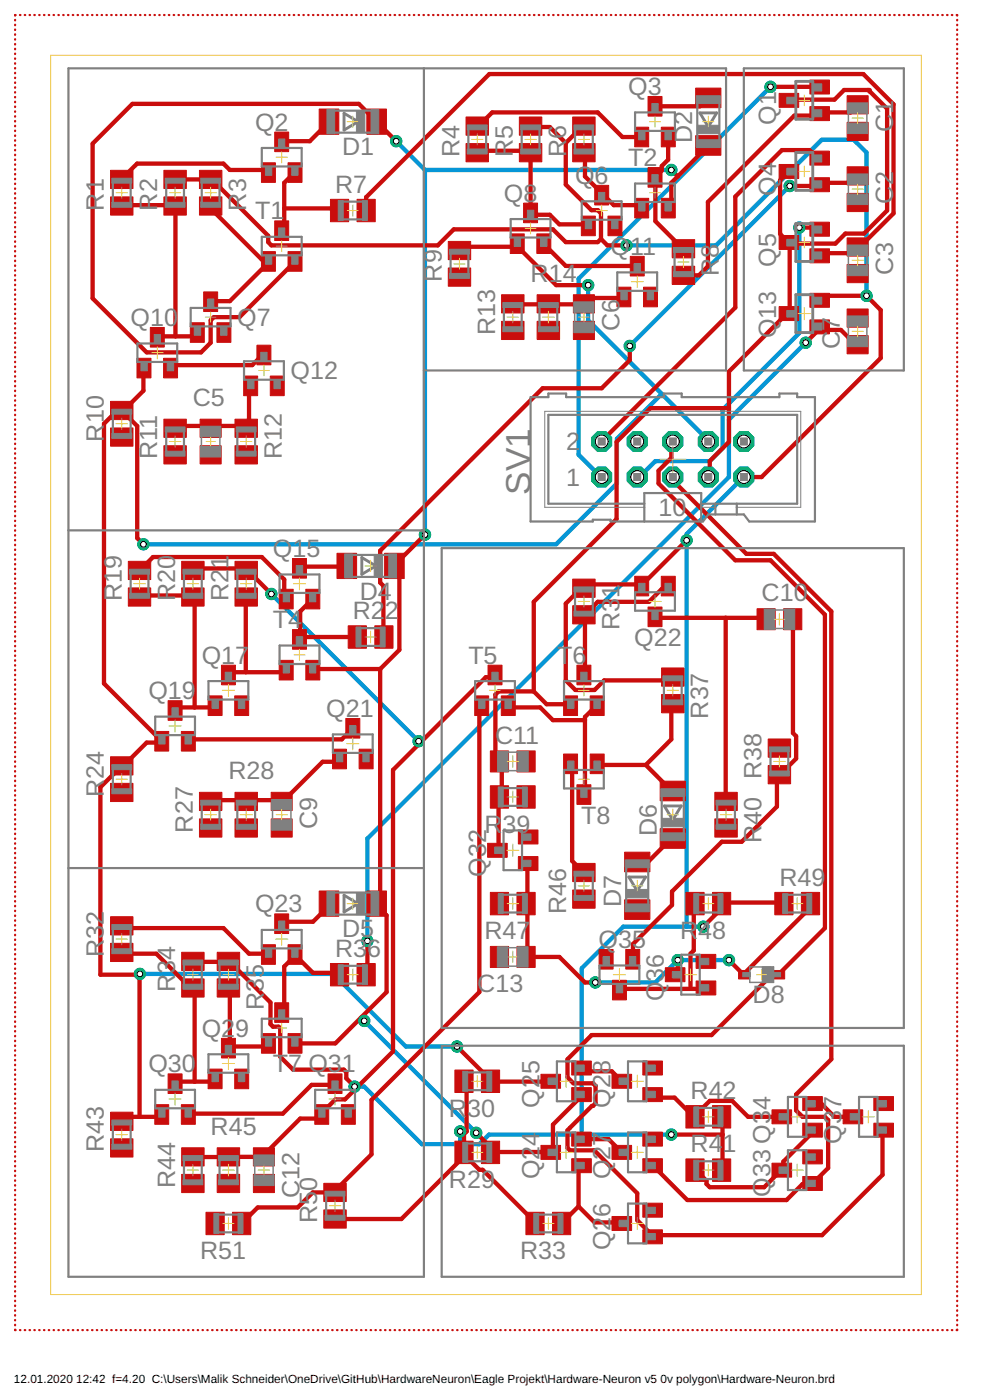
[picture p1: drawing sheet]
<svg xmlns="http://www.w3.org/2000/svg" width="297mm" height="420mm" viewBox="0 0 297 420" stroke-linecap="round" stroke-linejoin="round" font-family="sans-serif">
<defs><g id="words">
<text font-size="10.5" fill="#808080" x="159.2" y="148.5" transform="rotate(-90 159.2 148.5)">SV1</text>
<g font-size="7.5" fill="#808080">
<text x="188.5" y="28.5">Q3</text>
<text x="76.5" y="39.2">Q2</text>
<text x="232.9" y="37.5" transform="rotate(-90 232.9 37.5)">Q1</text>
<text x="268" y="39.7" transform="rotate(-90 268 39.7)">C1</text>
<text x="102.6" y="46.6">D1</text>
<text x="137.9" y="47.2" transform="rotate(-90 137.9 47.2)">R4</text>
<text x="153.9" y="47.2" transform="rotate(-90 153.9 47.2)">R5</text>
<text x="169.9" y="47.2" transform="rotate(-90 169.9 47.2)">R6</text>
<text x="207.7" y="42.9" transform="rotate(-90 207.7 42.9)">D2</text>
<text x="188.5" y="49.8">T2</text>
<text x="100.5" y="57.8">R7</text>
<text x="172.5" y="55.2">Q6</text>
<text x="232.9" y="58.8" transform="rotate(-90 232.9 58.8)">Q4</text>
<text x="31.2" y="63.2" transform="rotate(-90 31.2 63.2)">R1</text>
<text x="47.2" y="63.2" transform="rotate(-90 47.2 63.2)">R2</text>
<text x="73.9" y="63.2" transform="rotate(-90 73.9 63.2)">R3</text>
<text x="76.5" y="65.8">T1</text>
<text x="151.2" y="60.5">Q8</text>
<text x="268" y="61.1" transform="rotate(-90 268 61.1)">C2</text>
<text x="183.2" y="76.5">Q11</text>
<text x="215.7" y="82.9" transform="rotate(-90 215.7 82.9)">R8</text>
<text x="232.9" y="80.1" transform="rotate(-90 232.9 80.1)">Q5</text>
<text x="268" y="82.4" transform="rotate(-90 268 82.4)">C3</text>
<text x="132.5" y="84.5" transform="rotate(-90 132.5 84.5)">R9</text>
<text x="159.2" y="84.5">R14</text>
<text x="39.2" y="97.8">Q10</text>
<text x="71.2" y="97.8">Q7</text>
<text x="148.5" y="100.5" transform="rotate(-90 148.5 100.5)">R13</text>
<text x="185.9" y="99.5" transform="rotate(-90 185.9 99.5)">C6</text>
<text x="232.9" y="101.5" transform="rotate(-90 232.9 101.5)">Q13</text>
<text x="252" y="104.8" transform="rotate(-90 252 104.8)">C7</text>
<text x="87.2" y="113.8">Q12</text>
<text x="57.9" y="121.8">C5</text>
<text x="31.2" y="132.5" transform="rotate(-90 31.2 132.5)">R10</text>
<text x="47.2" y="137.8" transform="rotate(-90 47.2 137.8)">R11</text>
<text x="84.5" y="137.8" transform="rotate(-90 84.5 137.8)">R12</text>
<text x="169.9" y="135.2">2</text>
<text x="169.9" y="145.8">1</text>
<text x="197.6" y="154.9">10</text>
<text x="81.9" y="167.2">Q15</text>
<text x="108" y="180">D4</text>
<text x="185.9" y="179.4" transform="rotate(-90 185.9 179.4)">1</text>
<text x="36.5" y="180.5" transform="rotate(-90 36.5 180.5)">R19</text>
<text x="52.5" y="180.5" transform="rotate(-90 52.5 180.5)">R20</text>
<text x="68.5" y="180.5" transform="rotate(-90 68.5 180.5)">R21</text>
<text x="105.9" y="185.8">R2</text>
<text x="115.5" y="185.8">2</text>
<text x="228.5" y="180.5">C10</text>
<text x="81.9" y="188.5">T4</text>
<text x="185.9" y="189" transform="rotate(-90 185.9 189)">R3</text>
<text x="190.3" y="193.8">Q22</text>
<text x="60.5" y="199.2">Q17</text>
<text x="140.5" y="199.2">T5</text>
<text x="167.2" y="199.2">T</text>
<text x="171.8" y="199.2">6</text>
<text x="44.5" y="209.8">Q19</text>
<text x="97.9" y="215.2">Q21</text>
<text x="212.5" y="215.7" transform="rotate(-90 212.5 215.7)">R37</text>
<text x="148.5" y="223.2">C11</text>
<text x="68.5" y="233.8">R28</text>
<text x="228.5" y="233.8" transform="rotate(-90 228.5 233.8)">R38</text>
<text x="31.2" y="239.2" transform="rotate(-90 31.2 239.2)">R24</text>
<text x="57.9" y="249.8" transform="rotate(-90 57.9 249.8)">R27</text>
<text x="95.2" y="248.8" transform="rotate(-90 95.2 248.8)">C9</text>
<text x="145.4" y="249.8">R</text>
<text x="150.8" y="249.8">39</text>
<text x="174.4" y="247.2">T8</text>
<text x="197.1" y="250.9" transform="rotate(-90 197.1 250.9)">D6</text>
<text x="228.5" y="253" transform="rotate(-90 228.5 253)">R40</text>
<text x="145.9" y="263.2" transform="rotate(-90 145.9 263.2)">Q32</text>
<text x="233.9" y="265.8">R49</text>
<text x="76.5" y="273.8">Q23</text>
<text x="169.9" y="274.3" transform="rotate(-90 169.9 274.3)">R46</text>
<text x="186.4" y="272.2" transform="rotate(-90 186.4 272.2)">D7</text>
<text x="102.6" y="281.3">D5</text>
<text x="145.4" y="281.8">R47</text>
<text x="204" y="281.8">R</text>
<text x="209.5" y="281.8">48</text>
<text x="31.2" y="287.2" transform="rotate(-90 31.2 287.2)">R32</text>
<text x="100.5" y="287.2">R36</text>
<text x="179.6" y="284.5">Q35</text>
<text x="52.5" y="297.8" transform="rotate(-90 52.5 297.8)">R34</text>
<text x="143.2" y="297.8">C13</text>
<text x="199.2" y="294.7" transform="rotate(-90 199.2 294.7)">36</text>
<text x="79.2" y="303.2" transform="rotate(-90 79.2 303.2)">R35</text>
<text x="199.2" y="300.5" transform="rotate(-90 199.2 300.5)">Q</text>
<text x="225.8" y="301">D8</text>
<text x="60.5" y="311.2">Q2</text>
<text x="70.6" y="311.2">9</text>
<text x="44.5" y="321.8">Q30</text>
<text x="81.9" y="321.8">T7 Q31</text>
<text x="161.9" y="322.5" transform="rotate(-90 161.9 322.5)">5</text>
<text x="207.2" y="329.8">R42</text>
<text x="134.7" y="335.2">R</text>
<text x="140.1" y="335.2">30</text>
<text x="161.9" y="332.5" transform="rotate(-90 161.9 332.5)">Q2</text>
<text x="183.2" y="332.5" transform="rotate(-90 183.2 332.5)">Q28</text>
<text x="231.2" y="333.1" transform="rotate(-90 231.2 333.1)">4</text>
<text x="252.5" y="333.1" transform="rotate(-90 252.5 333.1)">7</text>
<text x="63.2" y="340.5">R45</text>
<text x="31.2" y="345.8" transform="rotate(-90 31.2 345.8)">R43</text>
<text x="161.9" y="343.8" transform="rotate(-90 161.9 343.8)">4</text>
<text x="207.2" y="345.8">R4</text>
<text x="216.8" y="345.8">1</text>
<text x="252.5" y="343.2" transform="rotate(-90 252.5 343.2)">Q3</text>
<text x="161.9" y="353.8" transform="rotate(-90 161.9 353.8)">Q2</text>
<text x="183.2" y="353.8" transform="rotate(-90 183.2 353.8)">Q27</text>
<text x="52.5" y="356.5" transform="rotate(-90 52.5 356.5)">R44</text>
<text x="89.9" y="359.7" transform="rotate(-90 89.9 359.7)">C12</text>
<text x="95.2" y="357.5" transform="rotate(-90 95.2 357.5)">0</text>
<text x="134.7" y="356.5">R29</text>
<text x="231.2" y="359.2" transform="rotate(-90 231.2 359.2)">Q33 Q3</text>
<text x="183.2" y="365.1" transform="rotate(-90 183.2 365.1)">6</text>
<text x="95.2" y="367.2" transform="rotate(-90 95.2 367.2)">R5</text>
<text x="60" y="377.8">R51</text>
<text x="156" y="377.8">R33</text>
<text x="183.2" y="375.2" transform="rotate(-90 183.2 375.2)">Q2</text>
</g>
<g font-size="3.5">
<text x="4.2" y="415">12.01.2020</text>
<text x="22.9" y="415">12:42 f=4.20 C:\Users\Malik Schneider\OneDrive\GitHub\HardwareNeuron\Eagle Projekt\Hardware-Neuron v5</text>
<text x="198.2" y="415">0v polygon\Hardware-Neuron.brd</text>
</g>
</g></defs>
<g fill="none" stroke="#0696d7" stroke-width="1.3">
<path d="M231.2 26.1l-57.6 57.6v52.8l6.9 6.7M118.9 42.4l8.6 8.6M127.5 51h73.9M127.5 51v109.5M236.9 55.8l-47.9 48M188 73.6h26.9l31.6-31.6h9.6l3.9 3.8v43M239.8 68.3v31.7l-23 23v11.5l-3.8 3.9h-16.4l-4.8 4.8h-.6M176.5 85.6v10.5l35.5 35.6 .5 .8M198.5 118.2l-13.4 13.5v13.4l-18.2 18.2h-123.9M241.7 102.8l-23 23.1v17.3l-108.5 108.5v30.7M223.2 143.2l-17.2 17.1v117.8M81.4 178.3l44.2 44.1"/>
<path d="M211 278.1h-24l-12.5 12.5v49.9M42 292.3h58l21.8 21.8h15.3M218.7 288.1h-15.4l-6.7 6.8h-18M109.3 306.4l33.6 33.6M106.4 326.1h2.9l17.3 17.3h17.2l2.9-2.9h54.7M138.1 339.6v3.8"/>
</g>
<circle cx="180.5" cy="143.2" r="3.2" fill="#0dab76" stroke="#0dab76" stroke-width=".3"/>
<circle cx="180.5" cy="143.2" r="1.93" fill="#fff" stroke="#000" stroke-width=".3"/>
<circle cx="180.5" cy="132.5" r="3.2" fill="#0dab76" stroke="#0dab76" stroke-width=".3"/>
<circle cx="180.5" cy="132.5" r="1.93" fill="#fff" stroke="#000" stroke-width=".3"/>
<circle cx="191.2" cy="143.2" r="3.2" fill="#0dab76" stroke="#0dab76" stroke-width=".3"/>
<circle cx="191.2" cy="143.2" r="1.93" fill="#fff" stroke="#000" stroke-width=".3"/>
<circle cx="191.2" cy="132.5" r="3.2" fill="#0dab76" stroke="#0dab76" stroke-width=".3"/>
<circle cx="191.2" cy="132.5" r="1.93" fill="#fff" stroke="#000" stroke-width=".3"/>
<circle cx="201.9" cy="143.2" r="3.2" fill="#0dab76" stroke="#0dab76" stroke-width=".3"/>
<circle cx="201.9" cy="143.2" r="1.93" fill="#fff" stroke="#000" stroke-width=".3"/>
<circle cx="201.9" cy="132.5" r="3.2" fill="#0dab76" stroke="#0dab76" stroke-width=".3"/>
<circle cx="201.9" cy="132.5" r="1.93" fill="#fff" stroke="#000" stroke-width=".3"/>
<circle cx="212.5" cy="143.2" r="3.2" fill="#0dab76" stroke="#0dab76" stroke-width=".3"/>
<circle cx="212.5" cy="143.2" r="1.93" fill="#fff" stroke="#000" stroke-width=".3"/>
<circle cx="212.5" cy="132.5" r="3.2" fill="#0dab76" stroke="#0dab76" stroke-width=".3"/>
<circle cx="212.5" cy="132.5" r="1.93" fill="#fff" stroke="#000" stroke-width=".3"/>
<circle cx="223.2" cy="143.2" r="3.2" fill="#0dab76" stroke="#0dab76" stroke-width=".3"/>
<circle cx="223.2" cy="143.2" r="1.93" fill="#fff" stroke="#000" stroke-width=".3"/>
<circle cx="223.2" cy="132.5" r="3.2" fill="#0dab76" stroke="#0dab76" stroke-width=".3"/>
<circle cx="223.2" cy="132.5" r="1.93" fill="#fff" stroke="#000" stroke-width=".3"/>
<circle cx="106.4" cy="326.1" r="1.69" fill="#0dab76" stroke="#0dab76" stroke-width=".3"/>
<circle cx="106.4" cy="326.1" r=".85" fill="#fff" stroke="#000" stroke-width=".3"/>
<circle cx="81.4" cy="178.3" r="1.69" fill="#0dab76" stroke="#0dab76" stroke-width=".3"/>
<circle cx="81.4" cy="178.3" r=".85" fill="#fff" stroke="#000" stroke-width=".3"/>
<circle cx="125.6" cy="222.4" r="1.69" fill="#0dab76" stroke="#0dab76" stroke-width=".3"/>
<circle cx="125.6" cy="222.4" r=".85" fill="#fff" stroke="#000" stroke-width=".3"/>
<circle cx="201.4" cy="340.5" r="1.69" fill="#0dab76" stroke="#0dab76" stroke-width=".3"/>
<circle cx="201.4" cy="340.5" r=".85" fill="#fff" stroke="#000" stroke-width=".3"/>
<circle cx="211" cy="278.1" r="1.69" fill="#0dab76" stroke="#0dab76" stroke-width=".3"/>
<circle cx="211" cy="278.1" r=".85" fill="#fff" stroke="#000" stroke-width=".3"/>
<circle cx="138.1" cy="339.6" r="1.69" fill="#0dab76" stroke="#0dab76" stroke-width=".3"/>
<circle cx="138.1" cy="339.6" r=".85" fill="#fff" stroke="#000" stroke-width=".3"/>
<circle cx="206" cy="162.2" r="1.69" fill="#0dab76" stroke="#0dab76" stroke-width=".3"/>
<circle cx="206" cy="162.2" r=".85" fill="#fff" stroke="#000" stroke-width=".3"/>
<circle cx="188" cy="73.6" r="1.69" fill="#0dab76" stroke="#0dab76" stroke-width=".3"/>
<circle cx="188" cy="73.6" r=".85" fill="#fff" stroke="#000" stroke-width=".3"/>
<circle cx="260" cy="88.8" r="1.69" fill="#0dab76" stroke="#0dab76" stroke-width=".3"/>
<circle cx="260" cy="88.8" r=".85" fill="#fff" stroke="#000" stroke-width=".3"/>
<circle cx="239.8" cy="68.3" r="1.69" fill="#0dab76" stroke="#0dab76" stroke-width=".3"/>
<circle cx="239.8" cy="68.3" r=".85" fill="#fff" stroke="#000" stroke-width=".3"/>
<circle cx="231.2" cy="26.1" r="1.69" fill="#0dab76" stroke="#0dab76" stroke-width=".3"/>
<circle cx="231.2" cy="26.1" r=".85" fill="#fff" stroke="#000" stroke-width=".3"/>
<circle cx="201.4" cy="51" r="1.69" fill="#0dab76" stroke="#0dab76" stroke-width=".3"/>
<circle cx="201.4" cy="51" r=".85" fill="#fff" stroke="#000" stroke-width=".3"/>
<circle cx="118.9" cy="42.4" r="1.69" fill="#0dab76" stroke="#0dab76" stroke-width=".3"/>
<circle cx="118.9" cy="42.4" r=".85" fill="#fff" stroke="#000" stroke-width=".3"/>
<circle cx="142.9" cy="340" r="1.69" fill="#0dab76" stroke="#0dab76" stroke-width=".3"/>
<circle cx="142.9" cy="340" r=".85" fill="#fff" stroke="#000" stroke-width=".3"/>
<circle cx="109.3" cy="306.4" r="1.69" fill="#0dab76" stroke="#0dab76" stroke-width=".3"/>
<circle cx="109.3" cy="306.4" r=".85" fill="#fff" stroke="#000" stroke-width=".3"/>
<circle cx="127.5" cy="160.5" r="1.69" fill="#0dab76" stroke="#0dab76" stroke-width=".3"/>
<circle cx="127.5" cy="160.5" r=".85" fill="#fff" stroke="#000" stroke-width=".3"/>
<circle cx="176.5" cy="85.6" r="1.69" fill="#0dab76" stroke="#0dab76" stroke-width=".3"/>
<circle cx="176.5" cy="85.6" r=".85" fill="#fff" stroke="#000" stroke-width=".3"/>
<circle cx="137.1" cy="314.1" r="1.69" fill="#0dab76" stroke="#0dab76" stroke-width=".3"/>
<circle cx="137.1" cy="314.1" r=".85" fill="#fff" stroke="#000" stroke-width=".3"/>
<circle cx="42" cy="292.3" r="1.69" fill="#0dab76" stroke="#0dab76" stroke-width=".3"/>
<circle cx="42" cy="292.3" r=".85" fill="#fff" stroke="#000" stroke-width=".3"/>
<circle cx="43" cy="163.3" r="1.69" fill="#0dab76" stroke="#0dab76" stroke-width=".3"/>
<circle cx="43" cy="163.3" r=".85" fill="#fff" stroke="#000" stroke-width=".3"/>
<circle cx="110.2" cy="282.4" r="1.69" fill="#0dab76" stroke="#0dab76" stroke-width=".3"/>
<circle cx="110.2" cy="282.4" r=".85" fill="#fff" stroke="#000" stroke-width=".3"/>
<circle cx="241.7" cy="102.8" r="1.69" fill="#0dab76" stroke="#0dab76" stroke-width=".3"/>
<circle cx="241.7" cy="102.8" r=".85" fill="#fff" stroke="#000" stroke-width=".3"/>
<circle cx="189" cy="103.8" r="1.69" fill="#0dab76" stroke="#0dab76" stroke-width=".3"/>
<circle cx="189" cy="103.8" r=".85" fill="#fff" stroke="#000" stroke-width=".3"/>
<circle cx="236.9" cy="55.8" r="1.69" fill="#0dab76" stroke="#0dab76" stroke-width=".3"/>
<circle cx="236.9" cy="55.8" r=".85" fill="#fff" stroke="#000" stroke-width=".3"/>
<circle cx="203.3" cy="288.1" r="1.69" fill="#0dab76" stroke="#0dab76" stroke-width=".3"/>
<circle cx="203.3" cy="288.1" r=".85" fill="#fff" stroke="#000" stroke-width=".3"/>
<circle cx="218.7" cy="288.1" r="1.69" fill="#0dab76" stroke="#0dab76" stroke-width=".3"/>
<circle cx="218.7" cy="288.1" r=".85" fill="#fff" stroke="#000" stroke-width=".3"/>
<circle cx="178.6" cy="294.9" r="1.69" fill="#0dab76" stroke="#0dab76" stroke-width=".3"/>
<circle cx="178.6" cy="294.9" r=".85" fill="#fff" stroke="#000" stroke-width=".3"/>
<g fill="#c90d0c" stroke="#c90d0c" stroke-width=".3">
<path d="M254.2 71.4h6.3v5.5h-6.3z"/>
<path d="M254.2 79.4h6.3v5.4h-6.3z"/>
<path d="M254.2 50.1h6.3v5.4h-6.3z"/>
<path d="M254.2 58h6.3v5.5h-6.3z"/>
<path d="M254.2 28.7h6.3v5.5h-6.3z"/>
<path d="M254.2 36.7h6.3v5.5h-6.3z"/>
<path d="M155.1 284h5.5v6.3h-5.5z"/>
<path d="M147.1 284h5.5v6.3h-5.5z"/>
<path d="M254.2 100.7h6.3v5.5h-6.3z"/>
<path d="M254.2 92.7h6.3v5.5h-6.3z"/>
<path d="M147.1 225.4h5.5v6.3h-5.5z"/>
<path d="M155.1 225.4h5.5v6.3h-5.5z"/>
<path d="M243 96h5.9v4.2h-5.9z"/>
<path d="M243 88h5.9v4.2h-5.9z"/>
<path d="M233.8 92h5.8v4.2h-5.8z"/>
<path d="M243 74.7h5.9v4.2h-5.9z"/>
<path d="M243 66.7h5.9v4.2h-5.9z"/>
<path d="M233.8 70.7h5.8v4.2h-5.8z"/>
<path d="M243 53.3h5.9v4.2h-5.9z"/>
<path d="M243 45.4h5.9v4.2h-5.9z"/>
<path d="M233.8 49.4h5.8v4.2h-5.8z"/>
<path d="M243 32h5.9v4.2h-5.9z"/>
<path d="M243 24h5.9v4.2h-5.9z"/>
<path d="M233.8 28h5.8v4.2h-5.8z"/>
<path d="M146.3 253.1h5.9v4.2h-5.9z"/>
<path d="M155.5 249.1h5.9v4.2h-5.9z"/>
<path d="M155.5 257.1h5.9v4.2h-5.9z"/>
<path d="M155.1 235.8h5.5v6.7h-5.5z"/>
<path d="M147.1 235.8h5.5v6.7h-5.5z"/>
<path d="M155.1 267.8h5.5v6.8h-5.5z"/>
<path d="M147.1 267.8h5.5v6.8h-5.5z"/>
<path d="M227.1 182.7h5.5v6.3h-5.5z"/>
<path d="M235.1 182.7h5.5v6.3h-5.5z"/>
<path d="M230.5 229.8h6.7v5.4h-6.7z"/>
<path d="M230.5 221.8h6.7v5.4h-6.7z"/>
<path d="M213.8 267.8h5.4v6.8h-5.4z"/>
<path d="M205.8 267.8h5.5v6.8h-5.5z"/>
<path d="M232.5 267.8h5.4v6.8h-5.4z"/>
<path d="M240.5 267.8h5.4v6.8h-5.4z"/>
<path d="M183.8 294.2h4.2v5.9h-4.2z"/>
<path d="M179.8 284.9h4.2v5.9h-4.2z"/>
<path d="M187.7 284.9h4.2v5.9h-4.2z"/>
<path d="M199.6 290.4h5.9v4.2h-5.9z"/>
<path d="M208.9 286.4h5.9v4.2h-5.9z"/>
<path d="M208.9 294.4h5.9v4.2h-5.9z"/>
<path d="M232.1 291.3h3.3v2.5h-3.3z"/>
<path d="M221.6 291.3h3.3v2.5h-3.3z"/>
<path d="M146.4 199.6h4.2v5.9h-4.2z"/>
<path d="M150.4 208.9h4.2v5.8h-4.2z"/>
<path d="M142.4 208.9h4.2v5.8h-4.2z"/>
<path d="M173.1 199.6h4.2v5.9h-4.2z"/>
<path d="M177.1 208.9h4.2v5.8h-4.2z"/>
<path d="M169.1 208.9h4.2v5.8h-4.2z"/>
<path d="M194.4 182.2h4.2v5.9h-4.2z"/>
<path d="M190.4 173h4.2v5.8h-4.2z"/>
<path d="M198.4 173h4.2v5.8h-4.2z"/>
<path d="M173.1 235.5h4.2v5.9h-4.2z"/>
<path d="M169.1 226.3h4.2v5.9h-4.2z"/>
<path d="M177.1 226.3h4.2v5.9h-4.2z"/>
<path d="M171.8 173.8h6.8v5.5h-6.8z"/>
<path d="M171.8 181.8h6.8v5.4h-6.8z"/>
<path d="M198.5 200.5h6.7v5.4h-6.7z"/>
<path d="M198.5 208.4h6.7v5.5h-6.7z"/>
<path d="M171.8 259.1h6.8v5.5h-6.8z"/>
<path d="M171.8 267.1h6.8v5.5h-6.8z"/>
<path d="M214.5 237.8h6.7v5.4h-6.7z"/>
<path d="M214.5 245.8h6.7v5.4h-6.7z"/>
<path d="M198.1 248.7h7.6v5.9h-7.6z"/>
<path d="M198.1 234.4h7.6v5.9h-7.6z"/>
<path d="M187.4 270h7.6v5.9h-7.6z"/>
<path d="M187.4 255.8h7.6v5.8h-7.6z"/>
<path d="M183.6 365.1h5.9v4.2h-5.9z"/>
<path d="M192.9 361.1h5.9v4.2h-5.9z"/>
<path d="M192.9 369.1h5.9v4.2h-5.9z"/>
<path d="M162.3 343.7h5.9v4.2h-5.9z"/>
<path d="M171.5 339.8h5.9v4.2h-5.9z"/>
<path d="M171.5 347.7h5.9v4.2h-5.9z"/>
<path d="M183.6 343.7h5.9v4.2h-5.9z"/>
<path d="M192.9 339.8h5.9v4.2h-5.9z"/>
<path d="M192.9 347.7h5.9v4.2h-5.9z"/>
<path d="M162.3 322.4h5.9v4.2h-5.9z"/>
<path d="M171.5 318.4h5.9v4.2h-5.9z"/>
<path d="M171.5 326.4h5.9v4.2h-5.9z"/>
<path d="M183.6 322.4h5.9v4.2h-5.9z"/>
<path d="M192.9 318.4h5.9v4.2h-5.9z"/>
<path d="M192.9 326.4h5.9v4.2h-5.9z"/>
<path d="M231.6 333.1h5.9v4.2h-5.9z"/>
<path d="M240.9 329.1h5.8v4.2h-5.8z"/>
<path d="M240.9 337.1h5.8v4.2h-5.8z"/>
<path d="M253 333.1h5.8v4.2h-5.8z"/>
<path d="M262.2 329.1h5.9v4.2h-5.9z"/>
<path d="M262.2 337.1h5.9v4.2h-5.9z"/>
<path d="M231.6 349.1h5.9v4.2h-5.9z"/>
<path d="M240.9 345.1h5.8v4.2h-5.8z"/>
<path d="M240.9 353.1h5.8v4.2h-5.8z"/>
<path d="M165.8 363.8h5.4v6.7h-5.4z"/>
<path d="M157.8 363.8h5.5v6.7h-5.5z"/>
<path d="M144.4 342.5h5.5v6.7h-5.5z"/>
<path d="M136.5 342.5h5.4v6.7h-5.4z"/>
<path d="M144.4 321.1h5.5v6.8h-5.5z"/>
<path d="M136.5 321.1h5.4v6.8h-5.4z"/>
<path d="M205.8 331.8h5.5v6.7h-5.5z"/>
<path d="M213.8 331.8h5.4v6.7h-5.4z"/>
<path d="M205.8 347.8h5.5v6.7h-5.5z"/>
<path d="M213.8 347.8h5.4v6.7h-5.4z"/>
<path d="M194.4 29h4.2v5.8h-4.2z"/>
<path d="M198.4 38.2h4.2v5.9h-4.2z"/>
<path d="M190.4 38.2h4.2v5.9h-4.2z"/>
<path d="M208.7 40.7h7.6v5.9h-7.6z"/>
<path d="M208.7 26.4h7.6v5.9h-7.6z"/>
<path d="M201.7 71.9h6.7v5.5h-6.7z"/>
<path d="M201.7 79.9h6.7v5.5h-6.7z"/>
<path d="M194.4 50.3h4.2v5.9h-4.2z"/>
<path d="M198.4 59.5h4.2v5.9h-4.2z"/>
<path d="M190.4 59.5h4.2v5.9h-4.2z"/>
<path d="M171.8 43.1h6.8v5.5h-6.8z"/>
<path d="M171.8 35.1h6.8v5.5h-6.8z"/>
<path d="M139.8 43.1h6.8v5.5h-6.8z"/>
<path d="M139.8 35.1h6.8v5.5h-6.8z"/>
<path d="M155.8 43.1h6.8v5.5h-6.8z"/>
<path d="M155.8 35.1h6.8v5.5h-6.8z"/>
<path d="M134.5 80.4h6.7v5.5h-6.7z"/>
<path d="M134.5 72.5h6.7v5.4h-6.7z"/>
<path d="M150.5 96.4h6.7v5.5h-6.7z"/>
<path d="M150.5 88.5h6.7v5.4h-6.7z"/>
<path d="M161.2 96.4h6.7v5.5h-6.7z"/>
<path d="M161.2 88.5h6.7v5.4h-6.7z"/>
<path d="M172 88.5h6.4v5.4h-6.4z"/>
<path d="M172 96.4h6.4v5.5h-6.4z"/>
<path d="M157.1 61h4.2v5.8h-4.2z"/>
<path d="M161.1 70.2h4.2v5.9h-4.2z"/>
<path d="M153.1 70.2h4.2v5.9h-4.2z"/>
<path d="M189.1 76.9h4.2v5.9h-4.2z"/>
<path d="M193.1 86.2h4.2v5.9h-4.2z"/>
<path d="M185.1 86.2h4.2v5.9h-4.2z"/>
<path d="M178.4 55.6h4.2v5.9h-4.2z"/>
<path d="M182.4 64.9h4.2v5.8h-4.2z"/>
<path d="M174.4 64.9h4.2v5.8h-4.2z"/>
<path d="M87.8 167.6h4.1v5.9h-4.1z"/>
<path d="M91.8 176.8h4.1v5.9h-4.1z"/>
<path d="M83.8 176.8h4.2v5.9h-4.2z"/>
<path d="M115.4 166.1h5.9v7.5h-5.9z"/>
<path d="M101.1 166.1h5.9v7.5h-5.9z"/>
<path d="M104.5 187.8h5.4v6.7h-5.4z"/>
<path d="M112.5 187.8h5.4v6.7h-5.4z"/>
<path d="M87.8 189h4.1v5.8h-4.1z"/>
<path d="M91.8 198.2h4.1v5.9h-4.1z"/>
<path d="M83.8 198.2h4.2v5.9h-4.2z"/>
<path d="M70.5 176.4h6.7v5.5h-6.7z"/>
<path d="M70.5 168.5h6.7v5.4h-6.7z"/>
<path d="M38.5 176.4h6.7v5.5h-6.7z"/>
<path d="M38.5 168.5h6.7v5.4h-6.7z"/>
<path d="M54.5 176.4h6.7v5.5h-6.7z"/>
<path d="M54.5 168.5h6.7v5.4h-6.7z"/>
<path d="M33.2 235.1h6.7v5.5h-6.7z"/>
<path d="M33.2 227.1h6.7v5.5h-6.7z"/>
<path d="M59.8 245.8h6.8v5.4h-6.8z"/>
<path d="M59.8 237.8h6.8v5.4h-6.8z"/>
<path d="M70.5 245.8h6.7v5.4h-6.7z"/>
<path d="M70.5 237.8h6.7v5.4h-6.7z"/>
<path d="M81.4 237.8h6.3v5.4h-6.3z"/>
<path d="M81.4 245.8h6.3v5.4h-6.3z"/>
<path d="M50.4 210.3h4.2v5.9h-4.2z"/>
<path d="M54.4 219.5h4.2v5.9h-4.2z"/>
<path d="M46.4 219.5h4.2v5.9h-4.2z"/>
<path d="M103.8 215.6h4.1v5.9h-4.1z"/>
<path d="M107.8 224.9h4.2v5.8h-4.2z"/>
<path d="M99.8 224.9h4.2v5.8h-4.2z"/>
<path d="M66.4 199.6h4.2v5.9h-4.2z"/>
<path d="M70.4 208.9h4.2v5.8h-4.2z"/>
<path d="M62.4 208.9h4.2v5.8h-4.2z"/>
<path d="M82.4 39.6h4.2v5.9h-4.2z"/>
<path d="M86.4 48.9h4.2v5.8h-4.2z"/>
<path d="M78.4 48.9h4.2v5.8h-4.2z"/>
<path d="M110.1 32.7h5.9v7.6h-5.9z"/>
<path d="M95.8 32.7h5.9v7.6h-5.9z"/>
<path d="M99.1 59.8h5.5v6.7h-5.5z"/>
<path d="M107.1 59.8h5.5v6.7h-5.5z"/>
<path d="M82.4 66.3h4.2v5.9h-4.2z"/>
<path d="M86.4 75.5h4.2v5.9h-4.2z"/>
<path d="M78.4 75.5h4.2v5.9h-4.2z"/>
<path d="M59.8 59.1h6.8v5.5h-6.8z"/>
<path d="M59.8 51.1h6.8v5.5h-6.8z"/>
<path d="M33.2 59.1h6.7v5.5h-6.7z"/>
<path d="M33.2 51.1h6.7v5.5h-6.7z"/>
<path d="M49.2 59.1h6.7v5.5h-6.7z"/>
<path d="M49.2 51.1h6.7v5.5h-6.7z"/>
<path d="M33.2 128.4h6.7v5.5h-6.7z"/>
<path d="M33.2 120.5h6.7v5.4h-6.7z"/>
<path d="M70.5 133.8h6.7v5.4h-6.7z"/>
<path d="M70.5 125.8h6.7v5.5h-6.7z"/>
<path d="M49.2 133.8h6.7v5.4h-6.7z"/>
<path d="M49.2 125.8h6.7v5.5h-6.7z"/>
<path d="M60 125.8h6.4v5.5h-6.4z"/>
<path d="M60 133.8h6.4v5.4h-6.4z"/>
<path d="M45.1 98.3h4.2v5.9h-4.2z"/>
<path d="M49.1 107.5h4.2v5.9h-4.2z"/>
<path d="M41.1 107.5h4.2v5.9h-4.2z"/>
<path d="M77.1 103.6h4.2v5.9h-4.2z"/>
<path d="M81.1 112.9h4.2v5.8h-4.2z"/>
<path d="M73.1 112.9h4.2v5.8h-4.2z"/>
<path d="M61.1 87.6h4.2v5.9h-4.2z"/>
<path d="M65.1 96.9h4.2v5.8h-4.2z"/>
<path d="M57.1 96.9h4.2v5.8h-4.2z"/>
<path d="M82.4 274.3h4.2v5.9h-4.2z"/>
<path d="M86.4 283.5h4.2v5.9h-4.2z"/>
<path d="M78.4 283.5h4.2v5.9h-4.2z"/>
<path d="M110.1 267.4h5.9v7.6h-5.9z"/>
<path d="M95.8 267.4h5.9v7.6h-5.9z"/>
<path d="M99.1 289.2h5.5v6.7h-5.5z"/>
<path d="M107.1 289.2h5.5v6.7h-5.5z"/>
<path d="M82.4 300.9h4.2v5.9h-4.2z"/>
<path d="M86.4 310.2h4.2v5.9h-4.2z"/>
<path d="M78.4 310.2h4.2v5.9h-4.2z"/>
<path d="M65.2 293.8h6.7v5.4h-6.7z"/>
<path d="M65.2 285.8h6.7v5.5h-6.7z"/>
<path d="M33.2 283.1h6.7v5.5h-6.7z"/>
<path d="M33.2 275.1h6.7v5.5h-6.7z"/>
<path d="M54.5 293.8h6.7v5.4h-6.7z"/>
<path d="M54.5 285.8h6.7v5.5h-6.7z"/>
<path d="M33.2 341.8h6.7v5.4h-6.7z"/>
<path d="M33.2 333.8h6.7v5.5h-6.7z"/>
<path d="M54.5 352.4h6.7v5.5h-6.7z"/>
<path d="M54.5 344.5h6.7v5.4h-6.7z"/>
<path d="M65.2 352.4h6.7v5.5h-6.7z"/>
<path d="M65.2 344.5h6.7v5.4h-6.7z"/>
<path d="M76 344.5h6.3v5.4h-6.3z"/>
<path d="M76 352.4h6.3v5.5h-6.3z"/>
<path d="M50.4 322.3h4.2v5.9h-4.2z"/>
<path d="M54.4 331.5h4.2v5.9h-4.2z"/>
<path d="M46.4 331.5h4.2v5.9h-4.2z"/>
<path d="M98.4 322.3h4.2v5.9h-4.2z"/>
<path d="M102.4 331.5h4.2v5.9h-4.2z"/>
<path d="M94.4 331.5h4.2v5.9h-4.2z"/>
<path d="M66.4 311.6h4.2v5.9h-4.2z"/>
<path d="M70.4 320.9h4.2v5.8h-4.2z"/>
<path d="M62.4 320.9h4.2v5.8h-4.2z"/>
<path d="M97.2 363.1h6.7v5.5h-6.7z"/>
<path d="M97.2 355.1h6.7v5.5h-6.7z"/>
<path d="M69.8 363.8h5.4v6.7h-5.4z"/>
<path d="M61.8 363.8h5.5v6.7h-5.5z"/>
</g>
<g fill="none" stroke="#c90d0c" stroke-width="1.3">
<path d="M98.7 36.5l-5.7 5.9h-7.7l-.8 .2M143.2 37.8l.6-.2 3.9-3.9h31.6l7.5 7.4h5.7M159.2 37.8v.3h5.8l4.8 4.8M175.2 37.8l-.7 .3-4.7 4.8M212.5 29.4l-2.5 2.5h-13.5M231.2 26.1h14.7M257.3 31.5l-2.1 2.2h-8.7l-.6 .4-.3 .6h-7.3l-25.9 25.9v19.3l-2.7 2.7h-4.6M260.5 27l5.7 5.6v30.6l-7 6.9h-5.6l-2.9 3h-13.8M260.9 27h-7.6l-2.9 2.9h-13.5l-.2 .2M52.5 53.8h11.1l16.9 17v1.9l.9 .9h50l4.7-4.8h29.8l3.9 3.9h9.5l1-1M80.5 51.8v-.8h-11.5l-2-1.9h-25.9l-4.6 4.7M88.5 51.8l-3.2 3.1v13.4l-.8 .9"/>
<path d="M118.9 42.4l-11.2-11.2h-68l-11.9 11.9v46.4l16.2 16.2h16.3l2.9-2.9v-6.7l1-.9h7.6l16.7-16.7M143.2 45.8l.6-.5h15.4v19.2h5.8l2.8 2.8h8.7v.5M169.8 42.9v12.5l7.6 7.7h1.9l1 .9v7.7M175.2 45.8l.3 .4v6.7l4.8 4.8 .2 .9 .8 .1 2.8 2.9h7.7l.7 .9M200.5 41.1v6.8l-1.9 1.9v1.4l-2.1 2 .1 13.2 8.5 8.3M201.4 51l1.9 1.9M212.5 43.6l-11.1 11.3v6.7l-.9 .9M236.9 51l-2.8 3.1v16.1l2.8 2.9M245.9 47.5l-3-2.5h-8.3l-14 14v33.3l-40.1 40.2M257.3 52.8l-2.1 2.1h-8.7l-.9 .9h-8.7M36.5 61.8l.8-.2h14.4l.8 .2 .1 39.1M63.2 61.8v.7l15.3 15.4h2v.6v.4l-11.5 11.5h-5.8v.2"/>
<path d="M85.3 62.5h16.3l.3 .7M109.9 63.2v-4l36.9-37h112.2l9.1 9.1v32.7l-10 10.1h-.8l-.2 .9-1 1h-9.6l-.6 .8M137.9 75.2l1.1-1.1h15.4l.8-1 .1 1 11.6 11.5h9.6M163.2 73.1l6.6 6.7 21.4 .1M180.3 71.7l1.9 1.9h5.8M236.9 73.1v20.2l-.2 .8-.7 .1-17.3 17.3v21.1l-5.7 5.8v4.8h-.5M239.8 68.3h5.8l.3 .5M257.3 60.8l-.2 .8M59.2 99.8l-.8 .2-1 .9h-9.6l-.6 .3M187.2 89.1l-.2 .3h-10.5l-1 1-.3 .8-.7 .1-20.6-.1M195.2 89.1l-.5 .3M245.9 90.1l1.4-1.3h12.7l4.2 4.2v14.4l-35.7 35.8h-5.3"/>
<path d="M43.2 110.5h-.2v6.8l-5.7 5.7-.8 .2M75.2 115.8l-.5 .5v11.5l-.8 .7-.2-.7h-21.1l-.1 .7M79.2 106.6l-.7 .1-2.8 2.9h-24l-.5 .9M189 103.8v4.3l-8.5 8.4h-17.7l-48.7 48.8v9.6l.9 .9 .2 15.4M241.7 102.8l3.9-3.8 .3-.9 .6 .9h5.8l4.8 4.8 .2-.4M36.5 123.2h-1.3l-4 4v77.9l17.3 17.4-.7 .4h-3.8l-6.7 6.7-.8 .2-6.4 6.5v56.2h11.8M36.5 123.2l4.7 4.7v33.6l1.8 1.8M63.2 127.8v.7M201.9 132.5l-.5 .1v4.8l-3.8 3.9v3.8l23 23h10.6l16.3 16.4v94l-13.4 13.5-.3 .5-.7 .4h-1.9l-17.7 17.7h-36l-7.2 7.3v5.4l1.8 1.8h5.8l.8 .8v5.2l-.8 .8h-.3l-7.3 7.3v5.3l.7 .7h7.3l12.9 12.9v8.1l4.5 4.5 .1 .5 .8-.5h50.1l18.1-18.1v-12.6l.3-.8M218.7 122.5h-23.6l-10.1 10.1v23.2l-24.9 24.8v26.9M201.9 143.2v.9l22 22.1h8.3l17.2 17.3v134.4l-10.5 10.6v4.8l1.9 1.9h6.7l1 .9v14.4l-4.8 4.8h-2.9l-4.8 4.9h-29.8l-10.4-10.4M41.9 171.2l4-4h32.6l6.8 6.7v5.8l.6 .1"/>
<path d="M41.9 179.2l.2-.5h15.3l1 1v32.6M57.9 171.2l.5-.6h15.3l.2 .6 .8 .4 6.7 6.7M73.9 179.2l-.2 22.5M93.9 179.8l-3.8 3.7v7.7M104.1 169.8l-.6 .3h-13.4l-.2 .5M127.5 160.5l-9.2 9.3 .6 .3 .9 .9v24l-5.7 5.8M200.5 175.9v.9h-2l-3.8 3.8h-15.4l-3.8 3.9h-.3l.3 .9v16.3l-.3 .9M206 162.2l-13.2 13.2-.3 .5-.7-.5h-16.3l-.3 1.1-.7-.1-4.7 4.7v23.1l2.8 2.9h5.8l2.9-2.9h20.1l.5-1M90.1 191.2h17.1M90.1 191.2l-.2 .7M196.5 185.1l.1 .3h32.7l.6 .4M217.7 185.4l.1 55.1"/>
<path d="M237.8 185.8l.1 34.2 1 .9v6.8l-5.8 5.7v8.7l-10.6 10.5h-5.9l-15 14.9v4.1l-11.7 11.7-.1 4.6M64.5 211.8l-.3 .5h-11.6l-.1 .9M72.5 211.8l.3 .5M85.9 201.1l-.6 .6h-16.3l-.5 .9M105.9 218.6l-3.3 3.3h-45.2l-.9 .6M114.1 200.8h-20.2v.3M114.1 200.8v69.1l-1.1 1.3 .1 .6 2.9 2.9v23l-15.4 15.4h-12.1M144.5 211.8l-.7 .5v85.4l-32.3 32.4v16.3l-10.9 10.9-.1 .6h-6.6l-4.6 4.5h-12l-4.8 4.8 .3-.3M148.5 202.6l-.8 .6h-1.9l-27.9 27.9v84.5l-10.5 10.5M152.5 211.8l.9 .5h8.7l3.8 3.8h9.6M160.1 207.5h-10.5l-1 1v18.2l1 1 .3 .8 .7 .1v10.6h-1v15.4l-.4 .6M160.1 207.5l3.9 3.8h6.7l.5 .5"/>
<path d="M179.2 211.8l-.8 .5-2.9 2.9v23l-.3 .3M201.9 211.2l-.5 .1v10.6l-7.6 7.7M101.9 227.8l-.3 .8h-4.8l-11.5 11.5-.8 .4-.2-.4h-9.6l-.8 .4-.2-.4h-10.5v.4M125.6 222.4h1M171.2 229.2l.5 .4v28.8l3.5 3.5M179.2 229.2l.1 .4h14.5M193.8 229.6l7.6 7.7 .5 .1M233.8 224.5l-.7 .3M63.2 247.8v.7M158.2 250.7l.3 .5M158.5 259.2l-.3 .1v11.6l-.4 .3 .4 .6v15.4M201.9 251.7h-.5l-6.7 6.7h-2.9l-.6 .3"/>
<path d="M217.8 248.5l-.1 .3h-1.9M36.5 277.9l.8 .6h29.7l7.7 7.7h5.8v.3M98.7 271.2v.6l-4.8 4.8h-8.6l-.8 .6M175.2 269.8l-.7 .1M208.5 271.2l-.3 .6v13.5l-1 .9v10.6M235.2 271.2l-.2-.3h-18.2l-1 .5v1.9l-4.8 4.8M243.2 271.2l.5 .6-20.2 20.2-.2 .5-4.6-4.4M36.5 285.8l.8 .4h9.6l10.5 10.6 .5-.3 .5 .3v27.8M42 292.3l-.1 42.9M57.9 288.5h10.9l12.4 12.4v6.5l.7 .7h1.7l.5 .5v8.5l3.8 3.9h15.3l.7 .8v1.8l2.5 2.5h1M68.5 296.5l.5 .3v17.3M101.9 292.5l-.3-.5h-7.7l-5.4-5.5-.3 .7-2.9 2.9v13.4l-.8 .4"/>
<path d="M110.2 282.4v9.6l-.3 .5M157.8 287.2h10l7.7 7.7h3.1M181.9 287.9l-.6 .2M203.3 288.1v3.9l-.7 .5M211.8 288.5l.2 .6M211.8 296.5l-.8 .3h-24.9l-.2 .3M69 314.1l-.5 .5M80.5 313.1v1h-11.5M108.3 305.4l1 1M137.1 314.1l9.6 9.6 .5 .8h18M195.7 319.8l.1 .7M48.5 334.5l-.7 .7h-9.6l-.9 .9-.8 .4"/>
<path d="M64.5 323.8l-.3 .8h-11.6l-.1 .6M100.5 325.2l-.8 .4h-6.2l-8.6 8.6h-27.5l-.9 .3M107.4 326.1l-3.9 3.8h-2.9l-3.8 3.9-1 1.9h-5.7l-10.9 10.9v.6h-21.3M138.1 339.6h1.9M139.2 324.5l.8 .7v14.4M140 339.6l-.8 .7v6.8l-18.8 18.7h-19.9M174.5 328.5l-.9 .9v.4l-7.7 7.7v8.2h-19.2v-1.9l-3.8-3.8M174.5 320.5l.8 1h8.3l3 3M195.8 328.5l.8 .9h5.8l5.8 5.8M208.2 335.2h.3M208.2 335.2l4.8-4.8h6.7l4.8 4.8h10.1M216.5 335.2l.3 .5v14.4l-.3 1.1"/>
<path d="M243.8 331.2l2.7 .1 3.9 3.9h5.5M243.8 339.2l-.1 .8-8.7 8.6v1.9l-.4 .7-5.3 5.1h-16.3l-1-1v-.9l-2.9-2.9-.6-.3M265.1 331.2l-.3 .1M139.2 346.4l4.6 4.7h1l15.3 15.3 .4 .8M174.5 349.8l-.9 .7v11.6M174.5 341.9h8.1l4 3.9M201.4 340.5h15.4M173.6 362.1l-5.1 5.1M173.6 362.1l4.8 4.8h7.7l.5 .3"/>
</g>
<g fill="none" stroke="#c90d0c" stroke-width=".66">
<path d="M4.5 5.9v.2M4.5 7.4v.2M4.5 8.8v.2M4.5 10.3v.2M4.5 11.7v.2M4.5 13.2v.2M4.5 14.6v.2M4.5 16.1v.1M4.5 17.5v.2M4.5 19v.1M4.7 4.5l-.2 .2M6 4.5h.1"/>
<path d="M7.4 4.5h.2M8.8 4.5h.2M10.3 4.5h.2M11.7 4.5h.2M13.2 4.5h.1M14.6 4.5h.2M16.1 4.5h.1M17.5 4.5h.2M18.9 4.5h.2M20.4 4.5h.2M21.8 4.5h.2M23.3 4.5h.1"/>
<path d="M24.7 4.5h.2M26.1 4.5h.2M27.6 4.5h.1M29 4.5h.2M30.5 4.5h.1M31.9 4.5h.2M33.4 4.5h.1M34.8 4.5h.2M36.2 4.5h.2M37.7 4.5h.1M39.1 4.5h.2M40.6 4.5h.1"/>
<path d="M42 4.5h.2M43.5 4.5h.1M44.9 4.5h.1M46.3 4.5h.2M47.8 4.5h.1M49.2 4.5h.2M50.7 4.5h.1M52.1 4.5h.2M53.5 4.5h.2M55 4.5h.1M56.4 4.5h.2M57.9 4.5h.1"/>
<path d="M59.3 4.5h.2M60.7 4.5h.2M62.2 4.5h.1M63.6 4.5h.2M65.1 4.5h.1M66.5 4.5h.2M67.9 4.5h.2M69.4 4.5h.2M70.8 4.5h.2M72.3 4.5h.1M73.7 4.5h.2M75.2 4.5h.1"/>
<path d="M76.6 4.5h.2M78 4.5h.2M79.5 4.5h.2M80.9 4.5h.2M82.4 4.5h.1M83.8 4.5h.2M85.2 4.5h.2M86.7 4.5h.1M88.1 4.5h.2M89.6 4.5h.1M91 4.5h.2M92.5 4.5h.1"/>
<path d="M93.9 4.5h.1M95.3 4.5h.2M96.8 4.5h.1M98.2 4.5h.2M99.7 4.5h.1M101.1 4.5h.2M102.5 4.5h.2M104 4.5h.1M105.4 4.5h.2M106.9 4.5h.1M108.3 4.5h.2M109.7 4.5h.2"/>
<path d="M111.2 4.5h.2M112.6 4.5h.2M114.1 4.5h.1M115.5 4.5h.2M116.9 4.5h.2M118.4 4.5h.2M119.8 4.5h.2M121.3 4.5h.1M122.7 4.5h.2M124.2 4.5h.1M125.6 4.5h.2M127 4.5h.2"/>
<path d="M128.5 4.5h.2M129.9 4.5h.2M131.4 4.5h.1M132.8 4.5h.2M134.2 4.5h.2M135.7 4.5h.1M137.1 4.5h.2M138.6 4.5h.1M140 4.5h.2M141.5 4.5h.1M142.9 4.5h.2M144.3 4.5h.2"/>
<path d="M145.8 4.5h.1M147.2 4.5h.2M148.7 4.5h.1M150.1 4.5h.2M151.6 4.5h.1M153 4.5h.1M154.4 4.5h.2M155.9 4.5h.1M157.3 4.5h.2M158.7 4.5h.2M160.2 4.5h.2M161.6 4.5h.2"/>
<path d="M163.1 4.5h.1M164.5 4.5h.2M165.9 4.5h.2M167.4 4.5h.2M168.8 4.5h.2M170.3 4.5h.1M171.7 4.5h.2M173.2 4.5h.1M174.6 4.5h.2M176 4.5h.2M177.5 4.5h.2M178.9 4.5h.2"/>
<path d="M180.4 4.5h.1M181.8 4.5h.2M183.3 4.5h.1M184.7 4.5h.1M186.1 4.5h.2M187.6 4.5h.1M189 4.5h.2M190.5 4.5h.1M191.9 4.5h.2M193.3 4.5h.2M194.8 4.5h.1M196.2 4.5h.2"/>
<path d="M197.7 4.5h.1M199.1 4.5h.2M200.6 4.5h.1M202 4.5h.1M203.4 4.5h.2M204.9 4.5h.1M206.3 4.5h.2M207.8 4.5h.1M209.2 4.5h.2M210.6 4.5h.2M212.1 4.5h.1M213.5 4.5h.2"/>
<path d="M215 4.5h.1M216.4 4.5h.2M217.8 4.5h.2M219.3 4.5h.1M220.7 4.5h.2M222.2 4.5h.1M223.6 4.5h.2M225 4.5h.2M226.5 4.5h.2M227.9 4.5h.2M229.4 4.5h.1M230.8 4.5h.2"/>
<path d="M232.3 4.5h.1M233.7 4.5h.1M235.1 4.5h.2M236.6 4.5h.1M238 4.5h.2M239.5 4.5h.1M240.9 4.5h.2M242.3 4.5h.2M243.8 4.5h.1M245.2 4.5h.2M246.7 4.5h.1M248.1 4.5h.2"/>
<path d="M249.6 4.5h.1M251 4.5h.2M252.4 4.5h.2M253.9 4.5h.1M255.3 4.5h.2M256.8 4.5h.1M258.2 4.5h.2M259.6 4.5h.2M261.1 4.5h.1M262.5 4.5h.2M264 4.5h.1M265.4 4.5h.2"/>
<path d="M266.8 4.5h.2M268.3 4.5h.2M269.7 4.5h.2M271.2 4.5h.1M272.6 4.5h.2M274 4.5h.2M275.5 4.5h.2M276.9 4.5h.2M278.4 4.5h.1M279.8 4.5h.2M281.3 4.5h.1M282.7 4.5h.2"/>
<path d="M284.1 4.5h.2M285.6 4.5h.1M287 4.5l.2 .2M287.2 5.9v.2M287.2 7.4v.2M287.2 8.8v.2M287.2 10.3v.2M287.2 11.7v.2M287.2 13.2v.2M287.2 14.6v.2M287.2 16.1v.1M287.2 17.5v.2"/>
<path d="M287.2 19v.1M4.5 20.4v.2M4.5 21.8v.2M4.5 23.3v.2M4.5 24.7v.2M4.5 26.2v.2M4.5 27.6v.2M4.5 29.1v.2M4.5 30.5v.2M4.5 32v.1M4.5 33.4v.2M4.5 34.9v.1"/>
<path d="M4.5 36.3v.2M4.5 37.7v.2M4.5 39.2v.1M287.2 20.4v.2M287.2 21.8v.2M287.2 23.3v.2M287.2 24.7v.2M287.2 26.2v.2M287.2 27.6v.2M287.2 29.1v.2M287.2 30.5v.2M287.2 32v.1"/>
<path d="M287.2 33.4v.2M287.2 34.9v.1M287.2 36.3v.2M287.2 37.7v.2M287.2 39.2v.1M4.5 40.6v.2M4.5 42.1v.1M4.5 43.5v.2M4.5 45v.1M4.5 46.4v.2M4.5 47.9v.1M4.5 49.3v.2"/>
<path d="M4.5 50.8v.1M4.5 52.2v.2M4.5 53.6v.2M4.5 55.1v.1M4.5 56.5v.2M4.5 58v.1M4.5 59.4v.2M287.2 40.6v.2M287.2 42.1v.1M287.2 43.5v.2M287.2 45v.1M287.2 46.4v.2"/>
<path d="M287.2 47.9v.1M287.2 49.3v.2M287.2 50.8v.1M287.2 52.2v.2M287.2 53.6v.2M287.2 55.1v.1M287.2 56.5v.2M287.2 58v.1M287.2 59.4v.2M4.5 60.9v.1M4.5 62.3v.2M4.5 63.8v.1"/>
<path d="M4.5 65.2v.2M4.5 66.7v.1M4.5 68.1v.2M4.5 69.5v.2M4.5 71v.1M4.5 72.4v.2M4.5 73.9v.1M4.5 75.3v.2M4.5 76.8v.1M4.5 78.2v.2M4.5 79.7v.1M287.2 60.9v.1"/>
<path d="M287.2 62.3v.2M287.2 63.8v.1M287.2 65.2v.2M287.2 66.7v.1M287.2 68.1v.2M287.2 69.5v.2M287.2 71v.1M287.2 72.4v.2M287.2 73.9v.1M287.2 75.3v.2M287.2 76.8v.1M287.2 78.2v.2"/>
<path d="M287.2 79.7v.1M4.5 81.1v.2M4.5 82.5v.2M4.5 84v.2M4.5 85.4v.2M4.5 86.9v.1M4.5 88.3v.2M4.5 89.8v.1M4.5 91.2v.2M4.5 92.7v.1M4.5 94.1v.2M4.5 95.5v.2"/>
<path d="M4.5 97v.2M4.5 98.4v.2M4.5 99.9v.2M287.2 81.1v.2M287.2 82.5v.2M287.2 84v.2M287.2 85.4v.2M287.2 86.9v.1M287.2 88.3v.2M287.2 89.8v.1M287.2 91.2v.2M287.2 92.7v.1"/>
<path d="M287.2 94.1v.2M287.2 95.5v.2M287.2 97v.2M287.2 98.4v.2M287.2 99.9v.2M4.5 101.3v.2M4.5 102.8v.1M4.5 104.2v.2M4.5 105.7v.1M4.5 107.1v.2M4.5 108.6v.1M4.5 110v.2"/>
<path d="M4.5 111.4v.2M4.5 112.9v.2M4.5 114.3v.2M4.5 115.8v.2M4.5 117.2v.2M4.5 118.7v.1M287.2 101.3v.2M287.2 102.8v.1M287.2 104.2v.2M287.2 105.7v.1M287.2 107.1v.2M287.2 108.6v.1"/>
<path d="M287.2 110v.2M287.2 111.4v.2M287.2 112.9v.2M287.2 114.3v.2M287.2 115.8v.2M287.2 117.2v.2M287.2 118.7v.1M4.5 120.1v.2M4.5 121.6v.1M4.5 123v.2M4.5 124.5v.1M4.5 125.9v.2"/>
<path d="M4.5 127.3v.2M4.5 128.8v.1M4.5 130.2v.2M4.5 131.7v.1M4.5 133.1v.2M4.5 134.6v.1M4.5 136v.2M4.5 137.5v.1M4.5 138.9v.2M287.2 120.1v.2M287.2 121.6v.1M287.2 123v.2"/>
<path d="M287.2 124.5v.1M287.2 125.9v.2M287.2 127.3v.2M287.2 128.8v.1M287.2 130.2v.2M287.2 131.7v.1M287.2 133.1v.2M287.2 134.6v.1M287.2 136v.2M287.2 137.5v.1M287.2 138.9v.2M4.5 140.4v.1"/>
<path d="M4.5 141.8v.2M4.5 143.2v.2M4.5 144.7v.1M4.5 146.1v.2M4.5 147.6v.1M4.5 149v.2M4.5 150.5v.1M4.5 151.9v.2M4.5 153.4v.1M4.5 154.8v.2M4.5 156.3v.1M4.5 157.7v.2"/>
<path d="M4.5 159.1v.2M287.2 140.4v.1M287.2 141.8v.2M287.2 143.2v.2M287.2 144.7v.1M287.2 146.1v.2M287.2 147.6v.1M287.2 149v.2M287.2 150.5v.1M287.2 151.9v.2M287.2 153.4v.1M287.2 154.8v.2"/>
<path d="M287.2 156.3v.1M287.2 157.7v.2M287.2 159.1v.2M4.5 160.6v.1M4.5 162v.2M4.5 163.5v.1M4.5 164.9v.2M4.5 166.4v.1M4.5 167.8v.2M4.5 169.2v.2M4.5 170.7v.2M4.5 172.1v.2"/>
<path d="M4.5 173.6v.2M4.5 175v.2M4.5 176.5v.1M4.5 177.9v.2M4.5 179.4v.1M287.2 160.6v.1M287.2 162v.2M287.2 163.5v.1M287.2 164.9v.2M287.2 166.4v.1M287.2 167.8v.2M287.2 169.2v.2"/>
<path d="M287.2 170.7v.2M287.2 172.1v.2M287.2 173.6v.2M287.2 175v.2M287.2 176.5v.1M287.2 177.9v.2M287.2 179.4v.1M4.5 180.8v.2M4.5 182.3v.1M4.5 183.7v.2M4.5 185.1v.2M4.5 186.6v.2"/>
<path d="M4.5 188v.2M4.5 189.5v.2M4.5 190.9v.2M4.5 192.4v.1M4.5 193.8v.2M4.5 195.3v.1M4.5 196.7v.2M4.5 198.1v.2M4.5 199.6v.2M287.2 180.8v.2M287.2 182.3v.1M287.2 183.7v.2"/>
<path d="M287.2 185.1v.2M287.2 186.6v.2M287.2 188v.2M287.2 189.5v.2M287.2 190.9v.2M287.2 192.4v.1M287.2 193.8v.2M287.2 195.3v.1M287.2 196.7v.2M287.2 198.1v.2M287.2 199.6v.2M4.5 201v.2"/>
<path d="M4.5 202.5v.1M4.5 203.9v.2M4.5 205.4v.1M4.5 206.8v.2M4.5 208.3v.1M4.5 209.7v.2M4.5 211.2v.1M4.5 212.6v.2M4.5 214v.2M4.5 215.5v.2M4.5 216.9v.2M4.5 218.4v.1"/>
<path d="M4.5 219.8v.2M287.2 201v.2M287.2 202.5v.1M287.2 203.9v.2M287.2 205.4v.1M287.2 206.8v.2M287.2 208.3v.1M287.2 209.7v.2M287.2 211.2v.1M287.2 212.6v.2M287.2 214v.2M287.2 215.5v.2"/>
<path d="M287.2 216.9v.2M287.2 218.4v.1M287.2 219.8v.2M4.5 221.3v.1M4.5 222.7v.2M4.5 224.2v.1M4.5 225.6v.2M4.5 227.1v.1M4.5 228.5v.2M4.5 229.9v.2M4.5 231.4v.2M4.5 232.8v.2"/>
<path d="M4.5 234.3v.1M4.5 235.7v.2M4.5 237.2v.1M4.5 238.6v.2M287.2 221.3v.1M287.2 222.7v.2M287.2 224.2v.1M287.2 225.6v.2M287.2 227.1v.1M287.2 228.5v.2M287.2 229.9v.2M287.2 231.4v.2"/>
<path d="M287.2 232.8v.2M287.2 234.3v.1M287.2 235.7v.2M287.2 237.2v.1M287.2 238.6v.2M4.5 240.1v.1M4.5 241.5v.2M4.5 243v.1M4.5 244.4v.2M4.5 245.8v.2M4.5 247.3v.1M4.5 248.7v.2"/>
<path d="M4.5 250.2v.1M4.5 251.6v.2M4.5 253.1v.1M4.5 254.5v.2M4.5 255.9v.2M4.5 257.4v.2M4.5 258.8v.2M287.2 240.1v.1M287.2 241.5v.2M287.2 243v.1M287.2 244.4v.2M287.2 245.8v.2"/>
<path d="M287.2 247.3v.1M287.2 248.7v.2M287.2 250.2v.1M287.2 251.6v.2M287.2 253.1v.1M287.2 254.5v.2M287.2 255.9v.2M287.2 257.4v.2M287.2 258.8v.2M4.5 260.3v.2M4.5 261.7v.2M4.5 263.2v.1"/>
<path d="M4.5 264.6v.2M4.5 266.1v.1M4.5 267.5v.2M4.5 269v.1M4.5 270.4v.2M4.5 271.8v.2M4.5 273.3v.2M4.5 274.7v.2M4.5 276.2v.2M4.5 277.6v.2M4.5 279.1v.1M287.2 260.3v.2"/>
<path d="M287.2 261.7v.2M287.2 263.2v.1M287.2 264.6v.2M287.2 266.1v.1M287.2 267.5v.2M287.2 269v.1M287.2 270.4v.2M287.2 271.8v.2M287.2 273.3v.2M287.2 274.7v.2M287.2 276.2v.2M287.2 277.6v.2"/>
<path d="M287.2 279.1v.1M4.5 280.5v.2M4.5 282v.1M4.5 283.4v.2M4.5 284.9v.1M4.5 286.3v.2M4.5 287.7v.2M4.5 289.2v.1M4.5 290.6v.2M4.5 292.1v.1M4.5 293.5v.2M4.5 295v.1"/>
<path d="M4.5 296.4v.2M4.5 297.9v.1M4.5 299.3v.2M287.2 280.5v.2M287.2 282v.1M287.2 283.4v.2M287.2 284.9v.1M287.2 286.3v.2M287.2 287.7v.2M287.2 289.2v.1M287.2 290.6v.2M287.2 292.1v.1"/>
<path d="M287.2 293.5v.2M287.2 295v.1M287.2 296.4v.2M287.2 297.9v.1M287.2 299.3v.2M4.5 300.8v.1M4.5 302.2v.2M4.5 303.6v.2M4.5 305.1v.1M4.5 306.5v.2M4.5 308v.1M4.5 309.4v.2"/>
<path d="M4.5 310.9v.1M4.5 312.3v.2M4.5 313.8v.1M4.5 315.2v.2M4.5 316.7v.1M4.5 318.1v.2M4.5 319.5v.2M287.2 300.8v.1M287.2 302.2v.2M287.2 303.6v.2M287.2 305.1v.1M287.2 306.5v.2"/>
<path d="M287.2 308v.1M287.2 309.4v.2M287.2 310.9v.1M287.2 312.3v.2M287.2 313.8v.1M287.2 315.2v.2M287.2 316.7v.1M287.2 318.1v.2M287.2 319.5v.2M4.5 321v.1M4.5 322.4v.2M4.5 323.9v.1"/>
<path d="M4.5 325.3v.2M4.5 326.8v.1M4.5 328.2v.2M4.5 329.6v.2M4.5 331.1v.2M4.5 332.5v.2M4.5 334v.2M4.5 335.4v.2M4.5 336.9v.1M4.5 338.3v.2M4.5 339.8v.1M287.2 321v.1"/>
<path d="M287.2 322.4v.2M287.2 323.9v.1M287.2 325.3v.2M287.2 326.8v.1M287.2 328.2v.2M287.2 329.6v.2M287.2 331.1v.2M287.2 332.5v.2M287.2 334v.2M287.2 335.4v.2M287.2 336.9v.1M287.2 338.3v.2"/>
<path d="M287.2 339.8v.1M4.5 341.2v.2M4.5 342.7v.1M4.5 344.1v.2M4.5 345.5v.2M4.5 347v.2M4.5 348.4v.2M4.5 349.9v.2M4.5 351.3v.2M4.5 352.8v.1M4.5 354.2v.2M4.5 355.7v.1"/>
<path d="M4.5 357.1v.2M4.5 358.6v.1M287.2 341.2v.2M287.2 342.7v.1M287.2 344.1v.2M287.2 345.5v.2M287.2 347v.2M287.2 348.4v.2M287.2 349.9v.2M287.2 351.3v.2M287.2 352.8v.1M287.2 354.2v.2"/>
<path d="M287.2 355.7v.1M287.2 357.1v.2M287.2 358.6v.1M4.5 360v.2M4.5 361.4v.2M4.5 362.9v.2M4.5 364.3v.2M4.5 365.8v.2M4.5 367.2v.2M4.5 368.7v.1M4.5 370.1v.2M4.5 371.6v.1"/>
<path d="M4.5 373v.2M4.5 374.5v.1M4.5 375.9v.2M4.5 377.3v.2M4.5 378.8v.1M287.2 360v.2M287.2 361.4v.2M287.2 362.9v.2M287.2 364.3v.2M287.2 365.8v.2M287.2 367.2v.2M287.2 368.7v.1"/>
<path d="M287.2 370.1v.2M287.2 371.6v.1M287.2 373v.2M287.2 374.5v.1M287.2 375.9v.2M287.2 377.3v.2M287.2 378.8v.1M4.5 399l.2 .2M4.5 380.2v.2M4.5 381.7v.1M4.5 383.1v.2M4.5 384.6v.1"/>
<path d="M4.5 386v.2M4.5 387.5v.1M4.5 388.9v.2M4.5 390.4v.1M4.5 391.8v.2M4.5 393.2v.2M4.5 394.7v.1M4.5 396.1v.2M4.5 397.6v.1M6 399.2h.1M7.4 399.2h.2M8.8 399.2h.2"/>
<path d="M10.3 399.2h.2M11.7 399.2h.2M13.2 399.2h.1M14.6 399.2h.2M16.1 399.2h.1M17.5 399.2h.2M18.9 399.2h.2M20.4 399.2h.2M21.8 399.2h.2M23.3 399.2h.1M24.7 399.2h.2M26.1 399.2h.2"/>
<path d="M27.6 399.2h.1M29 399.2h.2M30.5 399.2h.1M31.9 399.2h.2M33.4 399.2h.1M34.8 399.2h.2M36.2 399.2h.2M37.7 399.2h.1M39.1 399.2h.2M40.6 399.2h.1M42 399.2h.2M43.5 399.2h.1"/>
<path d="M44.9 399.2h.1M46.3 399.2h.2M47.8 399.2h.1M49.2 399.2h.2M50.7 399.2h.1M52.1 399.2h.2M53.5 399.2h.2M55 399.2h.1M56.4 399.2h.2M57.9 399.2h.1M59.3 399.2h.2M60.7 399.2h.2"/>
<path d="M62.2 399.2h.1M63.6 399.2h.2M65.1 399.2h.1M66.5 399.2h.2M67.9 399.2h.2M69.4 399.2h.2M70.8 399.2h.2M72.3 399.2h.1M73.7 399.2h.2M75.2 399.2h.1M76.6 399.2h.2M78 399.2h.2"/>
<path d="M79.5 399.2h.2M80.9 399.2h.2M82.4 399.2h.1M83.8 399.2h.2M85.2 399.2h.2M86.7 399.2h.1M88.1 399.2h.2M89.6 399.2h.1M91 399.2h.2M92.5 399.2h.1M93.9 399.2h.1M95.3 399.2h.2"/>
<path d="M96.8 399.2h.1M98.2 399.2h.2M99.7 399.2h.1M101.1 399.2h.2M102.5 399.2h.2M104 399.2h.1M105.4 399.2h.2M106.9 399.2h.1M108.3 399.2h.2M109.7 399.2h.2M111.2 399.2h.2M112.6 399.2h.2"/>
<path d="M114.1 399.2h.1M115.5 399.2h.2M116.9 399.2h.2M118.4 399.2h.2M119.8 399.2h.2M121.3 399.2h.1M122.7 399.2h.2M124.2 399.2h.1M125.6 399.2h.2M127 399.2h.2M128.5 399.2h.2M129.9 399.2h.2"/>
<path d="M131.4 399.2h.1M132.8 399.2h.2M134.2 399.2h.2M135.7 399.2h.1M137.1 399.2h.2M138.6 399.2h.1M140 399.2h.2M141.5 399.2h.1M142.9 399.2h.2M144.3 399.2h.2M145.8 399.2h.1M147.2 399.2h.2"/>
<path d="M148.7 399.2h.1M150.1 399.2h.2M151.6 399.2h.1M153 399.2h.1M154.4 399.2h.2M155.9 399.2h.1M157.3 399.2h.2M158.7 399.2h.2M160.2 399.2h.2M161.6 399.2h.2M163.1 399.2h.1M164.5 399.2h.2"/>
<path d="M165.9 399.2h.2M167.4 399.2h.2M168.8 399.2h.2M170.3 399.2h.1M171.7 399.2h.2M173.2 399.2h.1M174.6 399.2h.2M176 399.2h.2M177.5 399.2h.2M178.9 399.2h.2M180.4 399.2h.1M181.8 399.2h.2"/>
<path d="M183.3 399.2h.1M184.7 399.2h.1M186.1 399.2h.2M187.6 399.2h.1M189 399.2h.2M190.5 399.2h.1M191.9 399.2h.2M193.3 399.2h.2M194.8 399.2h.1M196.2 399.2h.2M197.7 399.2h.1M199.1 399.2h.2"/>
<path d="M200.6 399.2h.1M202 399.2h.1M203.4 399.2h.2M204.9 399.2h.1M206.3 399.2h.2M207.8 399.2h.1M209.2 399.2h.2M210.6 399.2h.2M212.1 399.2h.1M213.5 399.2h.2M215 399.2h.1M216.4 399.2h.2"/>
<path d="M217.8 399.2h.2M219.3 399.2h.1M220.7 399.2h.2M222.2 399.2h.1M223.6 399.2h.2M225 399.2h.2M226.5 399.2h.2M227.9 399.2h.2M229.4 399.2h.1M230.8 399.2h.2M232.3 399.2h.1M233.7 399.2h.1"/>
<path d="M235.1 399.2h.2M236.6 399.2h.1M238 399.2h.2M239.5 399.2h.1M240.9 399.2h.2M242.3 399.2h.2M243.8 399.2h.1M245.2 399.2h.2M246.7 399.2h.1M248.1 399.2h.2M249.6 399.2h.1M251 399.2h.2"/>
<path d="M252.4 399.2h.2M253.9 399.2h.1M255.3 399.2h.2M256.8 399.2h.1M258.2 399.2h.2M259.6 399.2h.2M261.1 399.2h.1M262.5 399.2h.2M264 399.2h.1M265.4 399.2h.2M266.8 399.2h.2M268.3 399.2h.2"/>
<path d="M269.7 399.2h.2M271.2 399.2h.1M272.6 399.2h.2M274 399.2h.2M275.5 399.2h.2M276.9 399.2h.2M278.4 399.2h.1M279.8 399.2h.2M281.3 399.2h.1M282.7 399.2h.2M284.1 399.2h.2M285.6 399.2h.1"/>
<path d="M287.2 399l-.2 .2M287.2 380.2v.2M287.2 381.7v.1M287.2 383.1v.2M287.2 384.6v.1M287.2 386v.2M287.2 387.5v.1M287.2 388.9v.2M287.2 390.4v.1M287.2 391.8v.2M287.2 393.2v.2M287.2 394.7v.1"/>
<path d="M287.2 396.1v.2M287.2 397.6v.1"/>
</g>
<circle cx="180.5" cy="143.2" r="3.2" fill="#0dab76" stroke="#0dab76" stroke-width=".3"/>
<circle cx="180.5" cy="143.2" r="1.93" fill="#fff" stroke="#000" stroke-width=".3"/>
<circle cx="180.5" cy="132.5" r="3.2" fill="#0dab76" stroke="#0dab76" stroke-width=".3"/>
<circle cx="180.5" cy="132.5" r="1.93" fill="#fff" stroke="#000" stroke-width=".3"/>
<circle cx="191.2" cy="143.2" r="3.2" fill="#0dab76" stroke="#0dab76" stroke-width=".3"/>
<circle cx="191.2" cy="143.2" r="1.93" fill="#fff" stroke="#000" stroke-width=".3"/>
<circle cx="191.2" cy="132.5" r="3.2" fill="#0dab76" stroke="#0dab76" stroke-width=".3"/>
<circle cx="191.2" cy="132.5" r="1.93" fill="#fff" stroke="#000" stroke-width=".3"/>
<circle cx="201.9" cy="143.2" r="3.2" fill="#0dab76" stroke="#0dab76" stroke-width=".3"/>
<circle cx="201.9" cy="143.2" r="1.93" fill="#fff" stroke="#000" stroke-width=".3"/>
<circle cx="201.9" cy="132.5" r="3.2" fill="#0dab76" stroke="#0dab76" stroke-width=".3"/>
<circle cx="201.9" cy="132.5" r="1.93" fill="#fff" stroke="#000" stroke-width=".3"/>
<circle cx="212.5" cy="143.2" r="3.2" fill="#0dab76" stroke="#0dab76" stroke-width=".3"/>
<circle cx="212.5" cy="143.2" r="1.93" fill="#fff" stroke="#000" stroke-width=".3"/>
<circle cx="212.5" cy="132.5" r="3.2" fill="#0dab76" stroke="#0dab76" stroke-width=".3"/>
<circle cx="212.5" cy="132.5" r="1.93" fill="#fff" stroke="#000" stroke-width=".3"/>
<circle cx="223.2" cy="143.2" r="3.2" fill="#0dab76" stroke="#0dab76" stroke-width=".3"/>
<circle cx="223.2" cy="143.2" r="1.93" fill="#fff" stroke="#000" stroke-width=".3"/>
<circle cx="223.2" cy="132.5" r="3.2" fill="#0dab76" stroke="#0dab76" stroke-width=".3"/>
<circle cx="223.2" cy="132.5" r="1.93" fill="#fff" stroke="#000" stroke-width=".3"/>
<circle cx="106.4" cy="326.1" r="1.69" fill="#0dab76" stroke="#0dab76" stroke-width=".3"/>
<circle cx="106.4" cy="326.1" r=".85" fill="#fff" stroke="#000" stroke-width=".3"/>
<circle cx="81.4" cy="178.3" r="1.69" fill="#0dab76" stroke="#0dab76" stroke-width=".3"/>
<circle cx="81.4" cy="178.3" r=".85" fill="#fff" stroke="#000" stroke-width=".3"/>
<circle cx="125.6" cy="222.4" r="1.69" fill="#0dab76" stroke="#0dab76" stroke-width=".3"/>
<circle cx="125.6" cy="222.4" r=".85" fill="#fff" stroke="#000" stroke-width=".3"/>
<circle cx="201.4" cy="340.5" r="1.69" fill="#0dab76" stroke="#0dab76" stroke-width=".3"/>
<circle cx="201.4" cy="340.5" r=".85" fill="#fff" stroke="#000" stroke-width=".3"/>
<circle cx="211" cy="278.1" r="1.69" fill="#0dab76" stroke="#0dab76" stroke-width=".3"/>
<circle cx="211" cy="278.1" r=".85" fill="#fff" stroke="#000" stroke-width=".3"/>
<circle cx="138.1" cy="339.6" r="1.69" fill="#0dab76" stroke="#0dab76" stroke-width=".3"/>
<circle cx="138.1" cy="339.6" r=".85" fill="#fff" stroke="#000" stroke-width=".3"/>
<circle cx="206" cy="162.2" r="1.69" fill="#0dab76" stroke="#0dab76" stroke-width=".3"/>
<circle cx="206" cy="162.2" r=".85" fill="#fff" stroke="#000" stroke-width=".3"/>
<circle cx="188" cy="73.6" r="1.69" fill="#0dab76" stroke="#0dab76" stroke-width=".3"/>
<circle cx="188" cy="73.6" r=".85" fill="#fff" stroke="#000" stroke-width=".3"/>
<circle cx="260" cy="88.8" r="1.69" fill="#0dab76" stroke="#0dab76" stroke-width=".3"/>
<circle cx="260" cy="88.8" r=".85" fill="#fff" stroke="#000" stroke-width=".3"/>
<circle cx="239.8" cy="68.3" r="1.69" fill="#0dab76" stroke="#0dab76" stroke-width=".3"/>
<circle cx="239.8" cy="68.3" r=".85" fill="#fff" stroke="#000" stroke-width=".3"/>
<circle cx="231.2" cy="26.1" r="1.69" fill="#0dab76" stroke="#0dab76" stroke-width=".3"/>
<circle cx="231.2" cy="26.1" r=".85" fill="#fff" stroke="#000" stroke-width=".3"/>
<circle cx="201.4" cy="51" r="1.69" fill="#0dab76" stroke="#0dab76" stroke-width=".3"/>
<circle cx="201.4" cy="51" r=".85" fill="#fff" stroke="#000" stroke-width=".3"/>
<circle cx="118.9" cy="42.4" r="1.69" fill="#0dab76" stroke="#0dab76" stroke-width=".3"/>
<circle cx="118.9" cy="42.4" r=".85" fill="#fff" stroke="#000" stroke-width=".3"/>
<circle cx="142.9" cy="340" r="1.69" fill="#0dab76" stroke="#0dab76" stroke-width=".3"/>
<circle cx="142.9" cy="340" r=".85" fill="#fff" stroke="#000" stroke-width=".3"/>
<circle cx="109.3" cy="306.4" r="1.69" fill="#0dab76" stroke="#0dab76" stroke-width=".3"/>
<circle cx="109.3" cy="306.4" r=".85" fill="#fff" stroke="#000" stroke-width=".3"/>
<circle cx="127.5" cy="160.5" r="1.69" fill="#0dab76" stroke="#0dab76" stroke-width=".3"/>
<circle cx="127.5" cy="160.5" r=".85" fill="#fff" stroke="#000" stroke-width=".3"/>
<circle cx="176.5" cy="85.6" r="1.69" fill="#0dab76" stroke="#0dab76" stroke-width=".3"/>
<circle cx="176.5" cy="85.6" r=".85" fill="#fff" stroke="#000" stroke-width=".3"/>
<circle cx="137.1" cy="314.1" r="1.69" fill="#0dab76" stroke="#0dab76" stroke-width=".3"/>
<circle cx="137.1" cy="314.1" r=".85" fill="#fff" stroke="#000" stroke-width=".3"/>
<circle cx="42" cy="292.3" r="1.69" fill="#0dab76" stroke="#0dab76" stroke-width=".3"/>
<circle cx="42" cy="292.3" r=".85" fill="#fff" stroke="#000" stroke-width=".3"/>
<circle cx="43" cy="163.3" r="1.69" fill="#0dab76" stroke="#0dab76" stroke-width=".3"/>
<circle cx="43" cy="163.3" r=".85" fill="#fff" stroke="#000" stroke-width=".3"/>
<circle cx="110.2" cy="282.4" r="1.69" fill="#0dab76" stroke="#0dab76" stroke-width=".3"/>
<circle cx="110.2" cy="282.4" r=".85" fill="#fff" stroke="#000" stroke-width=".3"/>
<circle cx="241.7" cy="102.8" r="1.69" fill="#0dab76" stroke="#0dab76" stroke-width=".3"/>
<circle cx="241.7" cy="102.8" r=".85" fill="#fff" stroke="#000" stroke-width=".3"/>
<circle cx="189" cy="103.8" r="1.69" fill="#0dab76" stroke="#0dab76" stroke-width=".3"/>
<circle cx="189" cy="103.8" r=".85" fill="#fff" stroke="#000" stroke-width=".3"/>
<circle cx="236.9" cy="55.8" r="1.69" fill="#0dab76" stroke="#0dab76" stroke-width=".3"/>
<circle cx="236.9" cy="55.8" r=".85" fill="#fff" stroke="#000" stroke-width=".3"/>
<circle cx="203.3" cy="288.1" r="1.69" fill="#0dab76" stroke="#0dab76" stroke-width=".3"/>
<circle cx="203.3" cy="288.1" r=".85" fill="#fff" stroke="#000" stroke-width=".3"/>
<circle cx="218.7" cy="288.1" r="1.69" fill="#0dab76" stroke="#0dab76" stroke-width=".3"/>
<circle cx="218.7" cy="288.1" r=".85" fill="#fff" stroke="#000" stroke-width=".3"/>
<circle cx="178.6" cy="294.9" r="1.69" fill="#0dab76" stroke="#0dab76" stroke-width=".3"/>
<circle cx="178.6" cy="294.9" r=".85" fill="#fff" stroke="#000" stroke-width=".3"/>
<path d="M103.2 34l4.2 2.5-4.2 2.5zM210 33.9h5l-2.5 4.2zM238.8 24.4h5.1v11.4h-5.1zM238.8 45.8h5.1v11.3h-5.1zM238.8 67.1h5.1v11.4h-5.1zM238.8 88.4h5.1v11.4h-5.1zM108.6 167.3l4.2 2.5-4.2 2.6zM199.3 241.9h5.1l-2.5 4.2zM103.2 268.7l4.2 2.5-4.2 2.5zM188.7 263.2h5l-2.5 4.2z" fill="none" stroke="#808080" stroke-width=".87"/>
<g fill="none" stroke="#808080" stroke-width=".66">
<path d="M100.3 39.8h11.1M100.3 33.2h11.1M127.2 20.5v362.7h-106.7v-362.7h197.3v90.7h-90.6M140.5 38.9v5.9M145.9 38.9v5.9M156.5 38.9v5.9M161.9 38.9v5.9M172.5 38.9v5.9M177.9 38.9v5.9M190.5 33.7h12v5.6h-12zM209.2 31v11.1M215.8 31v11.1"/>
<path d="M223.2 20.5h48v90.7h-48zM33.9 54.9v5.9M39.2 54.9v5.9M49.9 54.9v5.9M55.2 54.9v5.9M60.5 54.9v5.9M65.9 54.9v5.9M78.5 44.4h12v5.6h-12zM190.5 55.1h12v5.5h-12zM78.5 71.1h12v5.5h-12zM102.9 60.5h5.9M102.9 65.8h5.9"/>
<path d="M135.2 76.2v6M140.5 76.2v6M153.2 65.7h12v5.6h-12zM174.5 60.4h12v5.6h-12zM202.4 75.6v6M207.7 75.6v6M57.2 92.4h12v5.6h-12zM151.2 92.2v6M156.5 92.2v6M161.9 92.2v6M167.2 92.2v6M185.2 81.7h12v5.6h-12z"/>
<path d="M41.2 103.1h12v5.5h-12zM73.2 108.4h12v5.6h-12zM159.2 119.2h5.3v-1.1h5.4v1.1h29.3v-1.1h5.3v1.1h29.3v-1.1h5.4v1.1h5.3v37.3h-19.7l-1.6-2.1h-10.7l-1.6 2.1h-27.7v-.5h-5.3v.5h-18.7zM33.9 124.2v6M39.2 124.2v6M49.9 129.5v6M55.2 129.5v6M71.2 129.5v6M76.5 129.5v6M20.5 159.2h106.7M193.3 151.2h-28.8v-26.7h74.7v26.7h-28.8M193.3 156.5v-8.5h17.1v8.5"/>
<path d="M214.7 151.2v3.2M221.1 151.2v3.2M39.2 172.2v6M44.5 172.2v6M55.2 172.2v6M60.5 172.2v6M71.2 172.2v6M76.5 172.2v6M83.9 172.4h11.9v5.5h-11.9zM105.6 173.1h11.1M105.6 166.5h11.1M132.5 164.5h138.7v144h-138.7z"/>
<path d="M172.5 177.5v6M177.9 177.5v6M190.5 177.7h12v5.6h-12zM83.9 193.7h11.9v5.6h-11.9zM108.2 188.5h6M108.2 193.8h6M46.6 215.1h11.9v5.5h-11.9zM62.5 204.4h12v5.6h-12zM142.6 204.4h11.9v5.6h-11.9zM169.2 204.4h12v5.6h-12zM199.2 204.2v6M204.5 204.2v6"/>
<path d="M33.9 230.9v5.9M39.2 230.9v5.9M99.9 220.4h11.9v5.6h-11.9zM150.9 236.5h5.9M169.2 231.1h12v5.5h-12zM198.5 239v11.1M205.2 239v11.1M231.2 225.5v6M236.5 225.5v6M60.5 241.5v6M65.9 241.5v6M71.2 241.5v6"/>
<path d="M76.5 241.5v6M150.9 241.9h5.9M151.1 249.2h5.5v12h-5.5zM215.2 241.5v6M220.5 241.5v6M20.5 260.5h106.7M33.9 278.9v5.9M39.2 278.9v5.9M78.5 279.1h12v5.5h-12zM100.3 274.5h11.1M100.3 267.9h11.1M150.9 273.9h5.9"/>
<path d="M150.9 268.5h5.9M172.5 262.9v5.9M177.9 262.9v5.9M187.9 260.3v11.1M194.5 260.3v11.1M209.5 273.9h6M209.5 268.5h6M236.2 273.9h6M236.2 268.5h6M55.2 289.5v6M60.5 289.5v6M65.9 289.5v6"/>
<path d="M71.2 289.5v6M102.9 289.9h5.9M102.9 295.2h5.9M179.9 289.8h11.9v5.5h-11.9zM204.4 286.5h5.6v12h-5.6zM62.5 316.4h12v5.5h-12zM78.5 305.7h12v5.6h-12zM132.5 313.8h138.7v69.4h-138.7zM167.1 318.5h5.5v12h-5.5zM188.4 318.5h5.6v12h-5.6zM33.9 337.5v6M39.2 337.5v6"/>
<path d="M46.6 327.1h11.9v5.5h-11.9zM94.6 327.1h11.9v5.5h-11.9zM140.2 327.2h6M140.2 321.8h6M167.1 339.9h5.5v11.9h-5.5zM188.4 339.9h5.6v11.9h-5.6zM209.5 332.5h6M209.5 337.8h6M236.4 329.2h5.6v12h-5.6zM257.7 329.2h5.6v12h-5.6zM55.2 348.2v6M60.5 348.2v6"/>
<path d="M65.9 348.2v6M71.2 348.2v6M97.9 358.9v5.9M103.2 358.9v5.9M140.2 348.5h6M140.2 343.2h6M209.5 348.5h6M209.5 353.8h6M236.4 345.2h5.6v11.9h-5.6zM65.5 369.8h6M65.5 364.5h6M161.5 369.8h6"/>
<path d="M161.5 364.5h6M188.4 361.2h5.6v11.9h-5.6z"/>
</g>
<path d="M193.3 152.3h-29.9v-28.9h76.9v28.9h-19.2M210.4 152.3h4.3" fill="none" stroke="#808080" stroke-width=".3"/>
<g fill="none" stroke="#808080" stroke-width=".44">
<path d="M254.6 34v3M260.1 33.8v3.2M254.6 55.3v3.1M260.1 55.2v3.2M254.6 76.6v3.1M260.1 76.5v3.2M172.4 93.7v3.1M178 93.6v3.2M254.6 97.9v3.1M260.1 97.9v3M60.4 131v3.1M66 130.9v3.2"/>
<path d="M232.3 183.1h3.2M232.4 188.6h3.1M152.3 225.7h3.1M152.4 231.3h3M81.8 243v3.1M87.3 242.9v3.2M152.3 290h3.1M152.3 284.4h3.1M225 290.2h7.1v4.6h-7.1zM76.4 349.7v3.1M82 349.6v3.2"/>
</g>
<g fill="#808080" stroke="#808080" stroke-width=".3">
<path d="M228.7 290.2h2.6v4.6h-2.6z"/>
<path d="M198.6 245.6h6.6v2.5h-6.6z"/>
<path d="M187.9 266.9h6.6v2.6h-6.6z"/>
<path d="M209.2 37.6h6.6v2.5h-6.6z"/>
<path d="M112.3 166.5h2.5v6.6h-2.5z"/>
<path d="M106.9 33.2h2.6v6.6h-2.6z"/>
<path d="M106.9 267.9h2.6v6.6h-2.6z"/>
<path d="M254.3 73.5h6.1v3.2h-6.1z"/>
<path d="M254.3 79.6h6.1v3.1h-6.1z"/>
<path d="M254.3 52.2h6.1v3.1h-6.1z"/>
<path d="M254.3 58.3h6.1v3.1h-6.1z"/>
<path d="M254.3 30.9h6.1v3.1h-6.1z"/>
<path d="M254.3 37h6.1v3.1h-6.1z"/>
<path d="M155.3 284.1h3.1v6.1h-3.1z"/>
<path d="M149.2 284.1h3.2v6.1h-3.2z"/>
<path d="M254.3 100.9h6.1v3.1h-6.1z"/>
<path d="M254.3 94.8h6.1v3.1h-6.1z"/>
<path d="M149.3 225.5h3.1v6.1h-3.1z"/>
<path d="M155.4 225.5h3.1v6.1h-3.1z"/>
<path d="M244.1 96.9h2.5v2.2h-2.5z"/>
<path d="M244.1 89.2h2.5v2.1h-2.5z"/>
<path d="M236.1 93.2h2.5v2h-2.5z"/>
<path d="M244.1 75.6h2.5v2.1h-2.5z"/>
<path d="M244.1 67.8h2.5v2.2h-2.5z"/>
<path d="M236.1 71.8h2.5v2h-2.5z"/>
<path d="M244.1 54.3h2.5v2.1h-2.5z"/>
<path d="M244.1 46.5h2.5v2.1h-2.5z"/>
<path d="M236.1 50.5h2.5v2h-2.5z"/>
<path d="M244.1 32.9h2.5v2.2h-2.5z"/>
<path d="M244.1 25.2h2.5v2.1h-2.5z"/>
<path d="M236.1 29.2h2.5v2h-2.5z"/>
<path d="M148.4 254.2h2.5v1.9h-2.5z"/>
<path d="M156.8 250.3h2.5v1.9h-2.5z"/>
<path d="M156.8 258.2h2.5v1.9h-2.5z"/>
<path d="M156.7 236.2h1.5v6h-1.5z"/>
<path d="M149.5 236.2h1.5v6h-1.5z"/>
<path d="M156.7 268.2h1.5v6h-1.5z"/>
<path d="M149.5 268.2h1.5v6h-1.5z"/>
<path d="M190.1 131.4h2.2v2.2h-2.2z"/>
<path d="M179.5 131.4h2.1v2.2h-2.1z"/>
<path d="M200.8 131.4h2.1v2.2h-2.1z"/>
<path d="M222.1 131.4h2.1v2.2h-2.1z"/>
<path d="M211.5 131.4h2.1v2.2h-2.1z"/>
<path d="M190.1 142.1h2.2v2.1h-2.2z"/>
<path d="M179.5 142.1h2.1v2.1h-2.1z"/>
<path d="M200.8 142.1h2.1v2.1h-2.1z"/>
<path d="M222.1 142.1h2.1v2.1h-2.1z"/>
<path d="M211.5 142.1h2.1v2.1h-2.1z"/>
<path d="M229.3 182.8h3.1v6.1h-3.1z"/>
<path d="M235.4 182.8h3.1v6.1h-3.1z"/>
<path d="M230.9 231.4h5.9v1.5h-5.9z"/>
<path d="M230.9 224.2h5.9v1.4h-5.9z"/>
<path d="M215.4 268.2h1.5v6h-1.5z"/>
<path d="M208.2 268.2h1.4v6h-1.4z"/>
<path d="M234.8 268.2h1.5v6h-1.5z"/>
<path d="M242.1 268.2h1.5v6h-1.5z"/>
<path d="M184.9 295.5h1.9v2.5h-1.9z"/>
<path d="M181 287.1h1.9v2.4h-1.9z"/>
<path d="M188.8 287.1h2v2.4h-2z"/>
<path d="M201.7 291.6h2.5v1.9h-2.5z"/>
<path d="M210.2 287.6h2.4v1.9h-2.4z"/>
<path d="M210.2 295.5h2.4v1.9h-2.4z"/>
<path d="M231.9 291.9h2.3v1.3h-2.3z"/>
<path d="M222.8 291.9h2.4v1.3h-2.4z"/>
<path d="M228.7 290.2h3.4v4.6h-3.4z"/>
<path d="M147.6 201.7h1.9v2.5h-1.9z"/>
<path d="M151.5 210.2h1.9v2.4h-1.9z"/>
<path d="M143.6 210.2h1.9v2.4h-1.9z"/>
<path d="M174.2 201.7h1.9v2.5h-1.9z"/>
<path d="M178.2 210.2h1.9v2.4h-1.9z"/>
<path d="M170.3 210.2h1.9v2.4h-1.9z"/>
<path d="M195.6 183.5h1.9v2.4h-1.9z"/>
<path d="M191.6 175.1h1.9v2.4h-1.9z"/>
<path d="M199.5 175.1h1.9v2.4h-1.9z"/>
<path d="M174.2 236.8h1.9v2.5h-1.9z"/>
<path d="M170.3 228.4h1.9v2.5h-1.9z"/>
<path d="M178.2 228.4h1.9v2.5h-1.9z"/>
<path d="M172.2 176.1h6v1.5h-6z"/>
<path d="M172.2 183.4h6v1.5h-6z"/>
<path d="M198.9 202.8h6v1.5h-6z"/>
<path d="M198.9 210.1h6v1.4h-6z"/>
<path d="M172.2 261.5h6v1.5h-6z"/>
<path d="M172.2 268.7h6v1.5h-6z"/>
<path d="M214.9 240.1h5.9v1.5h-5.9z"/>
<path d="M214.9 247.4h5.9v1.5h-5.9z"/>
<path d="M198.2 250h7.3v2.3h-7.3z"/>
<path d="M198.2 236.7h7.3v2.4h-7.3z"/>
<path d="M187.6 271.3h7.2v2.3h-7.2z"/>
<path d="M187.6 258.1h7.2v2.3h-7.2z"/>
<path d="M185.8 366.2h2.4v1.9h-2.4z"/>
<path d="M194.2 362.3h2.4v1.9h-2.4z"/>
<path d="M194.2 370.2h2.4v1.9h-2.4z"/>
<path d="M164.4 344.9h2.5v1.9h-2.5z"/>
<path d="M172.8 341h2.5v1.9h-2.5z"/>
<path d="M172.8 348.8h2.5v2h-2.5z"/>
<path d="M185.8 344.9h2.4v1.9h-2.4z"/>
<path d="M194.2 341h2.4v1.9h-2.4z"/>
<path d="M194.2 348.8h2.4v2h-2.4z"/>
<path d="M164.4 323.6h2.5v1.9h-2.5z"/>
<path d="M172.8 319.6h2.5v1.9h-2.5z"/>
<path d="M172.8 327.5h2.5v1.9h-2.5z"/>
<path d="M185.8 323.6h2.4v1.9h-2.4z"/>
<path d="M194.2 319.6h2.4v1.9h-2.4z"/>
<path d="M194.2 327.5h2.4v1.9h-2.4z"/>
<path d="M233.7 334.2h2.5v1.9h-2.5z"/>
<path d="M242.2 330.3h2.4v1.9h-2.4z"/>
<path d="M242.2 338.2h2.4v1.9h-2.4z"/>
<path d="M255.1 334.2h2.4v1.9h-2.4z"/>
<path d="M263.5 330.3h2.5v1.9h-2.5z"/>
<path d="M263.5 338.2h2.5v1.9h-2.5z"/>
<path d="M233.7 350.2h2.5v1.9h-2.5z"/>
<path d="M242.2 346.3h2.4v1.9h-2.4z"/>
<path d="M242.2 354.2h2.4v1.9h-2.4z"/>
<path d="M167.4 364.2h1.5v6h-1.5z"/>
<path d="M160.1 364.2h1.5v6h-1.5z"/>
<path d="M146.1 342.9h1.5v5.9h-1.5z"/>
<path d="M138.8 342.9h1.5v5.9h-1.5z"/>
<path d="M146.1 321.5h1.5v6h-1.5z"/>
<path d="M138.8 321.5h1.5v6h-1.5z"/>
<path d="M208.2 332.2h1.4v6h-1.4z"/>
<path d="M215.4 332.2h1.5v6h-1.5z"/>
<path d="M208.2 348.2h1.4v6h-1.4z"/>
<path d="M215.4 348.2h1.5v6h-1.5z"/>
<path d="M195.6 31.1h1.9v2.4h-1.9z"/>
<path d="M199.5 39.5h1.9v2.5h-1.9z"/>
<path d="M191.6 39.5h1.9v2.5h-1.9z"/>
<path d="M208.9 42h7.2v2.3h-7.2z"/>
<path d="M208.9 28.7h7.2v2.4h-7.2z"/>
<path d="M202.1 74.3h5.9v1.5h-5.9z"/>
<path d="M202.1 81.5h5.9v1.5h-5.9z"/>
<path d="M195.6 52.4h1.9v2.5h-1.9z"/>
<path d="M199.5 60.8h1.9v2.5h-1.9z"/>
<path d="M191.6 60.8h1.9v2.5h-1.9z"/>
<path d="M172.2 44.7h6v1.5h-6z"/>
<path d="M172.2 37.5h6v1.5h-6z"/>
<path d="M140.2 44.7h6v1.5h-6z"/>
<path d="M140.2 37.5h6v1.5h-6z"/>
<path d="M156.2 44.7h6v1.5h-6z"/>
<path d="M156.2 37.5h6v1.5h-6z"/>
<path d="M134.9 82.1h5.9v1.4h-5.9z"/>
<path d="M134.9 74.8h5.9v1.5h-5.9z"/>
<path d="M150.9 98.1h5.9v1.4h-5.9z"/>
<path d="M150.9 90.8h5.9v1.5h-5.9z"/>
<path d="M161.5 98.1h6v1.4h-6z"/>
<path d="M161.5 90.8h6v1.5h-6z"/>
<path d="M172.1 90.6h6.1v3.1h-6.1z"/>
<path d="M172.1 96.7h6.1v3.1h-6.1z"/>
<path d="M158.2 63.1h1.9v2.4h-1.9z"/>
<path d="M162.2 71.5h1.9v2.5h-1.9z"/>
<path d="M154.3 71.5h1.9v2.5h-1.9z"/>
<path d="M190.2 79.1h2v2.4h-2z"/>
<path d="M194.2 87.5h1.9v2.5h-1.9z"/>
<path d="M186.3 87.5h1.9v2.5h-1.9z"/>
<path d="M179.6 57.7h1.9v2.5h-1.9z"/>
<path d="M183.5 66.2h1.9v2.4h-1.9z"/>
<path d="M175.6 66.2h1.9v2.4h-1.9z"/>
<path d="M88.9 169.7h1.9v2.5h-1.9z"/>
<path d="M92.9 178.2h1.9v2.4h-1.9z"/>
<path d="M85 178.2h1.9v2.4h-1.9z"/>
<path d="M116.6 166.2h2.4v7.3h-2.4z"/>
<path d="M103.4 166.2h2.3v7.3h-2.3z"/>
<path d="M106.8 188.2h1.5v6h-1.5z"/>
<path d="M114.1 188.2h1.5v6h-1.5z"/>
<path d="M88.9 191.1h1.9v2.4h-1.9z"/>
<path d="M92.9 199.5h1.9v2.5h-1.9z"/>
<path d="M85 199.5h1.9v2.5h-1.9z"/>
<path d="M70.9 178.1h6v1.5h-6z"/>
<path d="M70.9 170.8h6v1.5h-6z"/>
<path d="M38.9 178.1h6v1.5h-6z"/>
<path d="M38.9 170.8h6v1.5h-6z"/>
<path d="M54.9 178.1h6v1.5h-6z"/>
<path d="M54.9 170.8h6v1.5h-6z"/>
<path d="M33.5 236.7h6v1.5h-6z"/>
<path d="M33.5 229.5h6v1.5h-6z"/>
<path d="M60.2 247.4h6v1.5h-6z"/>
<path d="M60.2 240.1h6v1.5h-6z"/>
<path d="M70.9 247.4h6v1.5h-6z"/>
<path d="M70.9 240.1h6v1.5h-6z"/>
<path d="M81.5 239.9h6.1v3.2h-6.1z"/>
<path d="M81.5 246h6.1v3.2h-6.1z"/>
<path d="M51.6 212.4h1.9v2.5h-1.9z"/>
<path d="M55.5 220.8h1.9v2.5h-1.9z"/>
<path d="M47.6 220.8h1.9v2.5h-1.9z"/>
<path d="M104.9 217.7h1.9v2.5h-1.9z"/>
<path d="M108.9 226.2h1.9v2.4h-1.9z"/>
<path d="M101 226.2h1.9v2.4h-1.9z"/>
<path d="M67.6 201.7h1.9v2.5h-1.9z"/>
<path d="M71.5 210.2h1.9v2.4h-1.9z"/>
<path d="M63.6 210.2h1.9v2.4h-1.9z"/>
<path d="M83.6 41.7h1.9v2.5h-1.9z"/>
<path d="M87.5 50.2h1.9v2.4h-1.9z"/>
<path d="M79.6 50.2h1.9v2.4h-1.9z"/>
<path d="M111.3 32.9h2.3v7.2h-2.3z"/>
<path d="M98.1 32.9h2.3v7.2h-2.3z"/>
<path d="M101.5 60.2h1.5v6h-1.5z"/>
<path d="M108.8 60.2h1.4v6h-1.4z"/>
<path d="M83.6 68.4h1.9v2.5h-1.9z"/>
<path d="M87.5 76.8h1.9v2.5h-1.9z"/>
<path d="M79.6 76.8h1.9v2.5h-1.9z"/>
<path d="M60.2 60.7h6v1.5h-6z"/>
<path d="M60.2 53.5h6v1.5h-6z"/>
<path d="M33.5 60.7h6v1.5h-6z"/>
<path d="M33.5 53.5h6v1.5h-6z"/>
<path d="M49.6 60.7h5.9v1.5h-5.9z"/>
<path d="M49.6 53.5h5.9v1.5h-5.9z"/>
<path d="M33.5 130.1h6v1.5h-6z"/>
<path d="M33.5 122.8h6v1.5h-6z"/>
<path d="M70.9 135.4h6v1.5h-6z"/>
<path d="M70.9 128.1h6v1.5h-6z"/>
<path d="M49.6 135.4h5.9v1.5h-5.9z"/>
<path d="M49.6 128.1h5.9v1.5h-5.9z"/>
<path d="M60.2 127.9h6.1v3.2h-6.1z"/>
<path d="M60.2 134h6.1v3.1h-6.1z"/>
<path d="M46.2 100.4h2v2.5h-2z"/>
<path d="M50.2 108.8h1.9v2.5h-1.9z"/>
<path d="M42.3 108.8h1.9v2.5h-1.9z"/>
<path d="M78.2 105.7h1.9v2.5h-1.9z"/>
<path d="M82.2 114.2h1.9v2.4h-1.9z"/>
<path d="M74.3 114.2h1.9v2.4h-1.9z"/>
<path d="M62.3 89.7h1.9v2.5h-1.9z"/>
<path d="M66.2 98.2h1.9v2.4h-1.9z"/>
<path d="M58.3 98.2h1.9v2.4h-1.9z"/>
<path d="M83.6 276.4h1.9v2.5h-1.9z"/>
<path d="M87.5 284.8h1.9v2.5h-1.9z"/>
<path d="M79.6 284.8h1.9v2.5h-1.9z"/>
<path d="M111.3 267.6h2.3v7.2h-2.3z"/>
<path d="M98.1 267.6h2.3v7.2h-2.3z"/>
<path d="M101.5 289.5h1.5v6h-1.5z"/>
<path d="M108.8 289.5h1.4v6h-1.4z"/>
<path d="M83.6 303.1h1.9v2.4h-1.9z"/>
<path d="M87.5 311.5h1.9v2.5h-1.9z"/>
<path d="M79.6 311.5h1.9v2.5h-1.9z"/>
<path d="M65.6 295.4h5.9v1.5h-5.9z"/>
<path d="M65.6 288.1h5.9v1.5h-5.9z"/>
<path d="M33.5 284.7h6v1.5h-6z"/>
<path d="M33.5 277.5h6v1.5h-6z"/>
<path d="M54.9 295.4h6v1.5h-6z"/>
<path d="M54.9 288.1h6v1.5h-6z"/>
<path d="M33.5 343.4h6v1.5h-6z"/>
<path d="M33.5 336.1h6v1.5h-6z"/>
<path d="M54.9 354.1h6v1.5h-6z"/>
<path d="M54.9 346.8h6v1.5h-6z"/>
<path d="M65.6 354.1h5.9v1.5h-5.9z"/>
<path d="M65.6 346.8h5.9v1.5h-5.9z"/>
<path d="M76.2 346.6h6.1v3.1h-6.1z"/>
<path d="M76.2 352.7h6.1v3.1h-6.1z"/>
<path d="M51.6 324.4h1.9v2.5h-1.9z"/>
<path d="M55.5 332.8h1.9v2.5h-1.9z"/>
<path d="M47.6 332.8h1.9v2.5h-1.9z"/>
<path d="M99.6 324.4h1.9v2.5h-1.9z"/>
<path d="M103.5 332.8h1.9v2.5h-1.9z"/>
<path d="M95.6 332.8h1.9v2.5h-1.9z"/>
<path d="M67.6 313.7h1.9v2.5h-1.9z"/>
<path d="M71.5 322.2h1.9v2.4h-1.9z"/>
<path d="M63.6 322.2h1.9v2.4h-1.9z"/>
<path d="M97.5 364.7h6v1.5h-6z"/>
<path d="M97.5 357.5h6v1.5h-6z"/>
<path d="M71.4 364.2h1.5v6h-1.5z"/>
<path d="M64.2 364.2h1.4v6h-1.4z"/>
</g>
<g fill="none" stroke="#afd134" stroke-width=".3">
<path d="M104.2 36.5h3.3M105.9 34.8v3.4M194.9 36.5h3.3M196.5 34.8v3.4M210.8 36.5h3.4M212.5 34.8v3.4M239.7 30.1h3.2M241.3 28.5v3.2M255.7 35.5h3.3M257.3 33.8v3.3M34.9 57.8h3.3M36.5 56.2v3.3"/>
<path d="M50.8 57.8h3.4M52.5 56.2v3.3M61.5 57.8h3.4M63.2 56.2v3.3M82.9 47.2h3.3M84.5 45.5v3.4M141.5 41.8h3.4M143.2 40.2v3.3M157.5 41.8h3.4M159.2 40.2v3.3M173.5 41.8h3.4M175.2 40.2v3.3"/>
<path d="M194.9 57.8h3.3M196.5 56.2v3.3M239.7 51.5h3.2M241.3 49.8v3.2M255.7 56.8h3.3M257.3 55.1v3.4M82.9 73.9h3.3M84.5 72.2v3.3M104.2 63.2h3.3M105.9 61.5v3.4M136.2 79.2h3.3M137.9 77.5v3.4"/>
<path d="M157.5 68.5h3.4M159.2 66.8v3.4M178.9 63.2h3.3M180.5 61.5v3.4M203.4 78.7h3.3M205.1 77v3.3M239.7 72.8h3.2M241.3 71.2v3.2M255.7 78.1h3.3M257.3 76.4v3.4M61.6 95.2h3.2M63.2 93.6v3.2"/>
<path d="M152.1 95.2h3.5M153.9 93.5v3.4M162.7 95.2h3.6M164.5 93.4v3.6M173.5 95.2h3.4M175.2 93.5v3.4M189.4 84.5h3.6M191.2 82.7v3.6M239.5 94.1h3.7M241.3 92.3v3.6M255.7 99.4h3.3M257.3 97.8v3.3"/>
<path d="M45.4 105.9h3.6M47.2 104v3.7M77.6 111.2h3.2M79.2 109.6v3.2M34.8 127.2h3.4M36.5 125.5v3.4M50.8 132.5h3.5M52.5 130.8v3.4M61.8 132.5h2.8M63.2 131.1v2.8M72.2 132.5h3.4M73.9 130.8v3.4"/>
<path d="M197.9 137.8h7.9M201.9 133.9v7.9M40.1 175.2h3.5M41.9 173.5v3.4M56.1 175.2h3.5M57.9 173.5v3.4M72.1 175.2h3.5M73.9 173.5v3.4M88 175.2h3.7M89.9 173.4v3.6M109.5 169.8h3.4M111.2 168.2v3.3"/>
<path d="M175.2 178.8v3.4M196.5 178.7v3.7M88.2 196.5h3.3M89.9 194.8v3.4M109.5 191.2h3.4M111.2 189.4v3.5M173.5 180.5h3.4M194.7 180.5h3.7M232.1 185.8h3.5M233.8 184.1v3.5M50.7 217.8h3.7M52.5 216v3.7"/>
<path d="M66.7 207.2h3.7M68.5 205.3v3.7M146.9 207.2h3.3M148.5 205.5v3.4M173.5 207.2h3.3M175.2 205.5v3.4M200.1 207.2h3.5M201.9 205.4v3.5M34.8 233.8h3.4M36.5 232.1v3.5M104 223.2h3.7M105.9 221.3v3.7"/>
<path d="M152.1 228.5h3.5M152.1 239.2h3.5M153.9 226.8v3.5M153.9 237.4v3.5M173.5 233.8h3.3M175.2 232.2v3.3M232.1 228.5h3.5M233.8 226.8v3.5M61.5 244.5h3.4M63.2 242.8v3.4M72.1 244.5h3.5M73.9 242.7v3.6"/>
<path d="M82.8 244.5h3.4M84.5 242.8v3.4M152 255.2h3.7M153.9 253.3v3.7M200.2 244.5h3.3M201.9 242.8v3.4M216.1 244.5h3.5M217.8 242.8v3.4M104.2 271.2h3.3M105.9 269.5v3.4M152.1 271.2h3.5M153.9 269.5v3.4"/>
<path d="M173.5 265.9h3.4M175.2 264.1v3.4M189.5 265.9h3.4M191.2 264.2v3.3M210.8 271.2h3.4M212.5 269.5v3.4M237.5 271.2h3.4M239.2 269.5v3.4M34.8 281.9h3.4M36.5 280.1v3.5M56.1 292.5h3.5M57.9 290.8v3.4"/>
<path d="M66.8 292.5h3.4M68.5 290.8v3.4M82.7 281.9h3.7M84.5 280v3.7M104.1 292.5h3.5M105.9 290.8v3.4M152.1 287.2h3.5M153.9 285.5v3.4M184 292.5h3.7M185.9 290.7v3.6M205.4 292.5h3.6M207.2 290.7v3.6"/>
<path d="M227 292.5h3M228.5 291v3M66.7 319.2h3.7M68.5 317.4v3.6M83.1 308.5h2.9M84.5 307.1v2.9M36.5 338.8v3.4M50.7 329.8h3.7M52.5 328v3.7M98.7 329.8h3.7M100.5 328v3.7M141.5 324.5h3.4"/>
<path d="M143.2 322.8v3.4M168 324.5h3.7M169.9 322.7v3.6M189.4 324.5h3.6M191.2 322.7v3.6M210.8 335.2h3.4M212.5 333.5v3.4M237.4 335.2h3.6M239.2 333.4v3.6M258.7 335.2h3.7M260.5 333.4v3.6M34.8 340.5h3.4"/>
<path d="M56.1 351.2h3.5M57.9 349.5v3.4M66.7 351.2h3.6M68.5 349.4v3.6M77.5 351.2h3.4M79.2 349.5v3.4M141.5 345.8h3.4M143.2 344.1v3.5M168 345.8h3.7M169.9 344v3.7M189.4 345.8h3.6M191.2 344v3.7"/>
<path d="M210.8 351.2h3.4M212.5 349.5v3.4M237.4 351.2h3.6M239.2 349.4v3.6M66.8 367.2h3.5M68.5 365.4v3.5M98.8 361.8h3.5M100.5 360.1v3.5M162.8 367.2h3.4M164.5 365.4v3.5M189.4 367.2h3.6M191.2 365.3v3.7"/>
</g>
<path d="M15.2 16.6h261.2v371.9h-261.2z" fill="none" stroke="#eec643" stroke-width=".3"/>
<use href="#words"/>
</svg>
